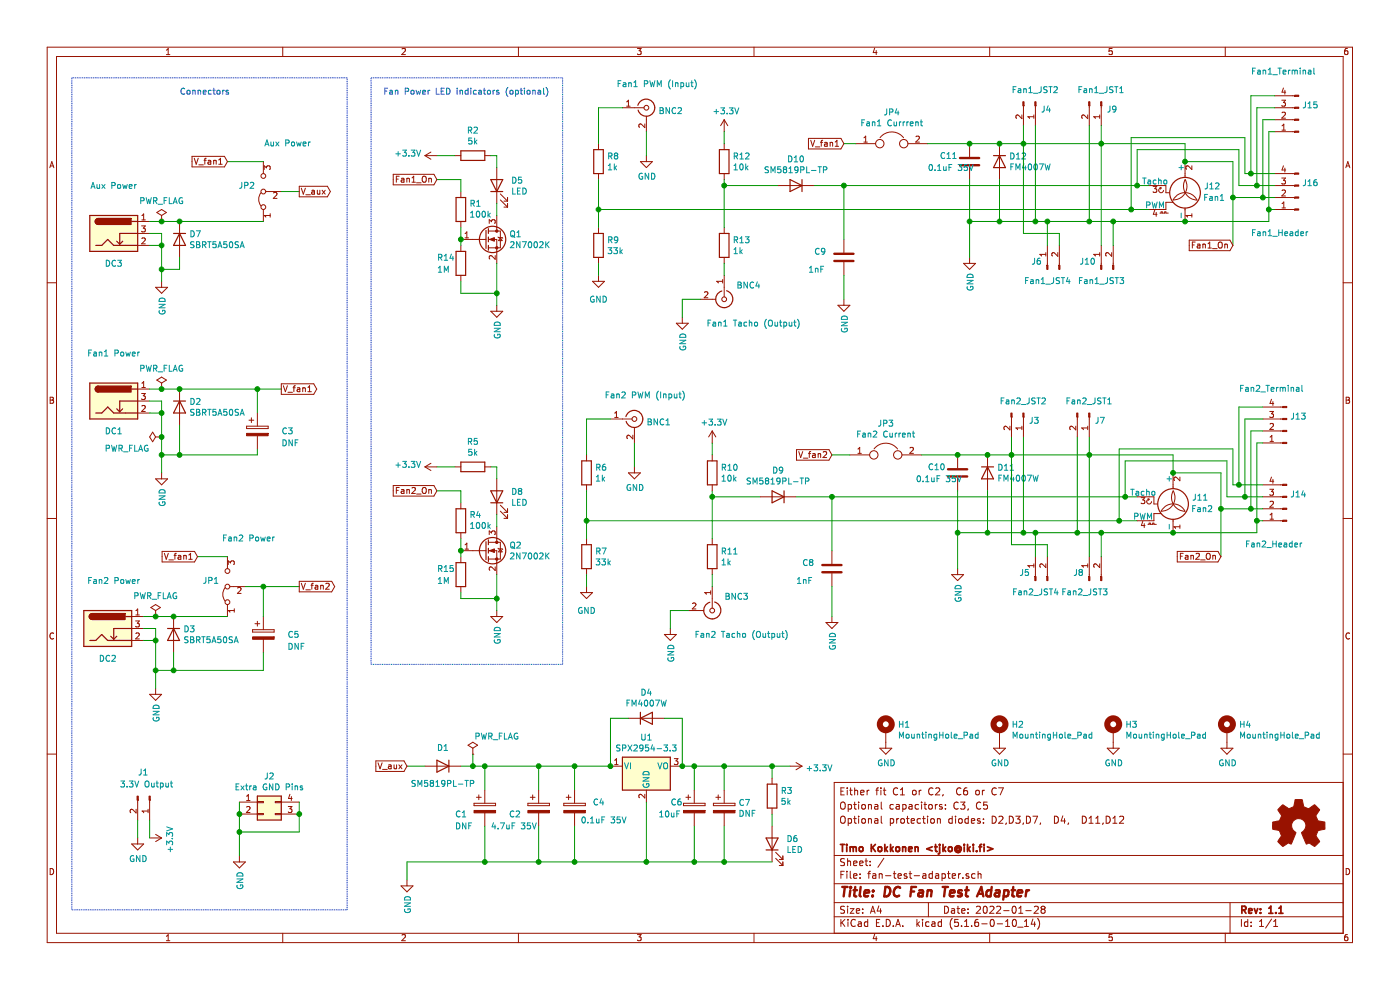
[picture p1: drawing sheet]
<svg xmlns="http://www.w3.org/2000/svg" width="297mm" height="210mm" viewBox="0 0 297 210" stroke-linecap="round" stroke-linejoin="round" font-family="sans-serif">
<path d="M0 0h296.9v210h-296.9z" fill-rule="evenodd" fill="#fff" stroke="#fff" stroke-width=".21"/>
<g fill="none" stroke="#981200" stroke-width=".21">
<path d="M10 10h276.9v190h-276.9zM12 12h272.9v186h-272.9zM35.3 11.6h.7M35.3 10.6l.4-.3v1.3M60 10v2M85.3 10.4l.5-.1 .2 .3-.8 1h.8M110 10v2M135.2 10.3h.8l-.4 .5 .4 .1v.6l-.2 .1-.6-.1M160 10v2M185.6 10.2l-.4 .9h.9M185.9 10.7v.9M210 10v2"/>
<path d="M235.9 10.3h-.6l-.1 .6 .7-.1v.7l-.1 .1-.6-.1M259.9 10v2M272.3 18.7l-.3 .9h.8M272.6 19.1v.9M285.9 10.3h-.4l-.2 .3-.1 .7 .3 .3 .4-.1v-.7h-.4l-.3 .2M10.6 35.6l.4-1.3 .4 1.3M10.7 35.2h.6M40.7 33.2h6.9l.6 1.1-.6 1.1h-6.9zM41.2 33.6l.4 1.2 .5-1.2M42.2 35h.9M43.3 34h.5M43.8 33.6l-.3 .1v1.1"/>
<path d="M44.2 34.1h.4l.1 .7M44.7 34.3l-.6 .2 .1 .3h.5M45.3 34.1h.5l.1 .7M45.3 34v.8M46.4 34.8h.7M46.4 33.9l.4-.3v1.2M55.9 34.3v2.5M56 36v-.8l.5 .4 .2-.4h.4l.2 .2-.1 .6M63.5 39.5h6l.6 1.1-.6 1.1h-6zM63.9 39.9l.4 1.3 .5-1.3M83.4 37h8.7l.6 1.1-.6 1.1h-8.7zM84.1 38h.4"/>
<path d="M84.7 37.4h-.6v1.3M85.2 37.9h.5v.8M85.7 38.1l-.6 .2 .2 .4 .4-.1M86.3 37.9h.5v.8M86.3 37.8v.9M87.4 38.7h.7M87.4 37.7l.4-.3v1.3M88.4 38.8h.9M89.6 37.6l.3-.2a.45 .45 0 0 1 .5 .4l-.1 .8h-.5a.92 .92 0 0 1-.2-1zM90.1 33h2.6M90.1 33l1.3 .8M91 37.9h.4l.1 .8"/>
<path d="M91 37.8v.9M91.4 32.3l-1.3 .7M96.5 33h1.3M102.8 33h1.3M105.4 35.6v7.6M127 30.5v1.2M127 36.8v1.3M132 22.9h4.6M132.9 22.5h.8M132.9 21.6l.4-.3v1.2M135.9 34.3h2.5l-1.3 1.3zM136.8 26.3v.8l-.9-.8-.4 .2 .2 .5"/>
<path d="M137.1 24.6v3.3M137.1 33v1.3M153.6 25.4v2.5M153.6 30.5v1.2M153.6 36.8v1.3M153.6 25.4l-.7 1.3M153.6 25.4l.8 1.3M165.1 39.4h7.6M171.5 29.4h6.9l.6 1.1-.6 1.1h-6.9zM172 29.8l.4 1.2 .4-1.2M173 31.2h.9M174 30.2h.5"/>
<path d="M174.5 29.8l-.3 .1v1.1M174.9 30.2h.5l.1 .8M175.5 30.5l-.6 .2v.3h.6M176.1 30.3l.5-.1v.8M176.1 30.2v.8M177.2 31h.7M177.2 30.1l.4-.3v1.2M181.6 30.5h4.2M183.3 30.1h.7M183.3 29.2l.3-.3v1.2M186.7 29.2a3.1 3.1 0 0 1 5 0M192.6 30.5h4.2"/>
<path d="M194.3 29l.5-.1 .2 .3-.7 .9h.7M205.7 30.5v2.8M205.7 35.3v2.8M212 30.5v7.6M216.8 24.4v.8l-.9-.8-.4 .2 .1 .5M217.1 22.4v4.3M219.3 24.8h-1.2l.3 .3M219.3 24.4v.7M219.7 22.4v4.3M230.8 24.4v.8l-1-.8-.3 .2 .1 .5M231.1 22.4v4.3M233.3 24.4v.7"/>
<path d="M233.3 24.8h-1.3l.4 .3M233.6 22.4v4.3M243.8 39.4h3.5v1.5h.8M244.6 39.5h.8l-.4 .5 .3 .1 .1 .5-.2 .2-.6-.1M246.1 39.7l.2 .2M246.3 39.9a.51 .51 0 0 0-.5 .5 .51 .51 0 0 0 .5 .5 .51 .51 0 0 0 .5-.5M246.3 39.9l-.1 .2M251.4 34.3v3.3M251.4 38.1a2.93 2.93 0 0 0 2.5 4.3 2.82 2.82 0 0 0-2.5-1.5 2.82 2.82 0 0 0-2.5 1.5M251.4 38.1a2.89 2.89 0 0 1-2.5 4.3M252.8 35.2v.8l-.9-.8-.3 .2 .1 .5M270.4 22.9h4.3"/>
<path d="M270.4 39.4h4.3M270.4 36.8h4.3M270.4 20.3h4.3M270.4 25.4h4.3M270.4 27.9h4.3M271.9 21.3h.8l-.4 .4 .3 .2 .1 .4-.3 .2-.5-.1M271.9 37.8h.8l-.4 .4 .3 .2 .1 .4-.3 .2-.5-.1M272 26.7l.3-.4v1.3M272 23.9l.4-.1 .3 .4-.8 .9h.8M272 27.6h.7M272.3 35.2l-.3 .9h.8M272.6 35.7v.8"/>
<path d="M285.5 35.6l.4-1.3 .5 1.3M285.6 35.2h.6M10 60h2M29.2 47h2.5M29.2 52.1h2.5M29.2 49.5h2.5M30 47.9h.8l-.4 .5 .4 .1v.5l-.2 .2-.6-.1M30.1 50.6l.5-.1 .2 .3-.8 .9h.8M30.1 46.6h.7M30.1 45.7l.4-.3v1.2M33.3 45.1l1-.7 1 .7-1 .6zM34.3 47h.1"/>
<path d="M34.3 45.7v1.3M34.3 59.7v1.2M38.1 47v7.6M55.4 40.9a2.26 2.26 0 0 0 0 2.8M55.9 44.4v2.6M56.4 40.6h3.3M57.3 45.7h-1.3l.4 .4M57.3 45.3v.8M58 40.9l.5-.1 .3 .4-.8 .9h.8M64.9 41.3h.9M66.2 40.4h.4l.1 .8M66.7 40.7l-.6 .2 .1 .2h.5"/>
<path d="M67.3 40.4l.1 .7h.5M67.9 40.4v.8M68.3 40.4l.7 .8M69 40.4l-.7 .8M97.8 40.6v1.3M97.8 47v1.2M97.8 52.1v1.2M97.8 58.4v1.3M97.8 50.8h5.3M98.7 49.5l.3-.3v1.3M98.7 50.5h.7M103.6 50.8h1.8v5.1"/>
<path d="M103.6 49h2.5v3.6h-2.5M103.8 47.4v-.8l.5 .4 .1-.3 .4-.1 .3 .3-.2 .5M105.1 54.2v.8l-1-.8-.3 .3 .1 .5M105.4 45.7v3.3M105.6 50.3l1.1 .2M106.1 42.4l1.6 1.5M106.1 41.1l1.6 1.6M106.1 50.4l.4 .6h-.7zM106.9 43.9h.8M106.9 42.7h.8M107.7 41.9v.8M107.7 43.2v.7"/>
<path d="M125.7 59.7h2.5l-1.2 1.2zM127 48.2v1.3M127 54.6v1.3M127 58.4v1.3M153.3 59.3v.7M153.3 59.7h-1.3l.4 .3M153.6 48.2v1.3M153.6 54.6v1.3M153.6 58.4v4.6M179 50.8v2.8M179 55.6v2.8M204.4 55.9h2.6l-1.3 1.2z"/>
<path d="M205.7 54.6v1.3M221.9 53.6v.7M221.9 54h-1.3l.4 .3M222.2 52.1v4.2M224.4 53.6v.8l-.9-.8-.4 .2 .2 .5M224.7 52.1v4.2M233.3 53.6v.7M233.3 54h-1.3l.4 .3M233.6 52.1v4.2M235.8 53.6v.8l-.9-.8-.3 .2 .1 .5M236.2 52.1v4.2M245 44.6l-.3 .9h.8"/>
<path d="M245.3 45.1v.8M246.1 45.2h.2v-.3h.3v.3h.5v-.3h.2v.3h.5M248.9 42.9h-1.6v1.5h-3.5M251.4 44.1v2.9M252.3 50.9h8.6l.7 1.2-.7 1.1h-8.6zM252.8 45.3v.8M252.8 45.7h-1.2l.3 .4M252.9 52h.5M253.6 51.3h-.7v1.3M254 51.8h.5l.1 .8M254.6 52.1l-.6 .2 .1 .3h.5M255.2 51.9l.5-.1v.8"/>
<path d="M255.2 51.8v.8M256.3 52.6h.7M256.3 51.7l.3-.4v1.3M257.2 52.7h1M258.5 51.5l.2-.2a.45 .45 0 0 1 .6 .5l-.2 .8h-.5a.92 .92 0 0 1-.1-1.1zM259.8 51.9l.5-.1 .1 .8M259.8 51.8v.8M270.4 44.4h4.3M270.4 41.9h4.3M272 44.1h.7M272 43.2l.3-.4v1.3M272 40.4l.4-.1 .3 .4-.8 .9h.8"/>
<path d="M284.9 60h2M33 60.9h2.6l-1.3 1.3zM104.1 66h2.6l-1.3 1.3zM105.4 64.8v1.2M143.5 68.6h2.5l-1.3 1.2zM144.7 67.3v1.3M148.6 63.5h3.3M149.4 62l.5-.1 .3 .3-.8 1h.8M177.8 64.8h2.5l-1.3 1.2zM179 63.5v1.3M10.6 84.3h.5l.2 .2-.2 .4 .3 .2-.3 .5h-.5zM10.6 84.9h.5"/>
<path d="M29.2 82.5h2.5M29.2 87.6h2.5M29.2 85.1h2.5M30 83.5h.8l-.4 .5 .4 .1v.4l-.2 .2-.6-.1M30.1 81.3l.4-.4v1.3M30.1 86.1l.5-.1 .2 .4-.8 .9h.8M30.1 82.2h.7M32.4 91.7l.6 1-.6 1-.7-1zM33 92.7h1.3M33.3 80.6l1-.6 1 .6-1 .7zM34.3 82.5h.1M34.3 92.7h.1"/>
<path d="M34.3 81.3v1.2M38.1 82.5v7.6M52.3 90.4h4.6v.5h-4.6zM52.8 89.1h1M53.3 88.6v1M54.6 87.6v2.8M54.6 92.4v2.8M59.7 81.4h6.9l.6 1.1-.6 1.1h-6.9zM60.1 81.8l.4 1.3 .5-1.3M61.1 83.2h.9M62.2 82.3h.4M62.6 81.8l-.3 .2v1.1"/>
<path d="M63.1 82.3h.5v.8M63.6 82.6l-.6 .2 .1 .2h.5M64.2 82.4l.5-.1 .1 .8M64.2 82.3v.8M65.3 83.1h.8M65.3 82.2l.4-.4v1.3M90.1 99h2.6M90.1 99l1.3 .8M91.4 98.3l-1.3 .7M96.5 99h1.3M102.8 99h1.3M124.4 96.5v1.3"/>
<path d="M129.5 88.9h4.6M130.4 87.6l.4-.3v1.2M130.4 88.5h.7M134.3 92.3v.8l-1-.8-.3 .3 .1 .4M134.6 90.7v3.3M134.6 99v1.3M151.1 91.4v2.6M151.1 96.5v1.3M151.1 91.4l-.8 1.3M151.1 91.4l.8 1.3M169 95.4h6.9l.6 1.1-.6 1.1h-6.9zM169.5 95.8l.4 1.3 .4-1.3"/>
<path d="M170.4 97.2h1M171.5 96.2h.5M172 95.8l-.3 .2v1.1M172.4 96.3h.5l.1 .8M173 96.5l-.7 .3 .1 .2h.6M173.6 96.3h.4l.1 .8M173.6 96.2v.9M174.6 95.9l.5-.1 .3 .3-.8 1h.8M180.3 96.5h4.2M182 95.3l.4-.4v1.3M182 96.2h.7M185.4 95.2a3.1 3.1 0 0 1 5 0"/>
<path d="M191.3 96.5h4.2M193 95l.5-.1 .3 .4-.8 .9h.8M203.1 96.5v2.8M209.5 96.5v7.6M214.2 90.4v.8l-.9-.8-.3 .3 .1 .4M214.6 88.5v4.2M216.8 90.4v.7M216.8 90.8h-1.3l.4 .3M217.1 88.5v4.2M228.2 90.4v.8l-.9-.8-.4 .3 .2 .4M228.5 88.5v4.2M230.8 90.4v.7"/>
<path d="M230.8 90.8h-1.3l.3 .3M231.1 88.5v4.2M267.9 86.3h4.2M267.9 88.9h4.2M267.9 91.4h4.2M267.9 94h4.2M269.4 87.3h.8l-.5 .5 .4 .1 .1 .4-.3 .2-.5-.1M269.4 93.6h.8M269.4 92.7l.4-.3v1.2M269.4 89.9l.5-.1 .3 .4-.8 .9h.8M269.7 84.7l-.3 .9h.8M270 85.2v.8"/>
<path d="M285.6 84.3h.4l.3 .2-.3 .4 .3 .2-.2 .5h-.5zM285.6 84.9h.4M10 110h2M33 101.6h2.6l-1.3 1.2zM34.3 100.3v1.3M34.4 117h6.9l.6 1.1-.6 1.1h-6.9zM34.9 117.4l.4 1.2 .4-1.2M35.8 118.8h1M36.9 117.8h.5M37.4 117.4l-.3 .1v1.1M37.8 117.9h.5l.1 .7M38.4 118.1l-.6 .2v.3h.6"/>
<path d="M39 117.9h.5v.7M39 117.8v.8M40 118.6h.8M40 117.7l.4-.3v1.2M48.2 118.1v2.5M48.4 119.8v-.8l.5 .4 .1-.4h.5l.2 .2-.1 .6M83.4 103h8.7l.6 1.1-.6 1.1h-8.7zM84.1 104h.4M84.7 103.4h-.6v1.3M85.2 103.9h.5v.8M85.7 104.1l-.6 .3 .2 .3 .4-.1M86.3 103.8v.9"/>
<path d="M86.3 104l.5-.1v.8M87.4 103.5l.5-.1 .2 .4-.8 .9h.8M88.4 104.8h.9M89.6 103.6l.3-.2a.45 .45 0 0 1 .5 .4l-.1 .8h-.5a.92 .92 0 0 1-.2-1zM91 103.8v.9M91 104l.4-.1 .1 .8M97.8 106.7v1.2M97.8 113v1.3M97.8 118.1v1.3M97.8 116.8h5.3M98.7 116.5h.7M98.7 115.6l.3-.4v1.3"/>
<path d="M103.6 116.8h1.8v5.1M103.6 115h2.5v3.6h-2.5M103.8 113.4v-.8l.5 .5 .1-.4 .4-.1 .3 .3-.2 .5M105.4 101.6v7.6M105.4 111.7v3.3M105.6 116.3l1.1 .3M106.1 108.4l1.6 1.6M106.1 107.2l1.6 1.5M106.1 116.4l.4 .7h-.7zM106.9 110h.8M106.9 108.7h.8M107.7 107.9v.8"/>
<path d="M107.7 109.2v.8M124.4 102.8v1.3M124.4 114.3v1.2M133.3 100.3h2.6l-1.3 1.3zM151.1 102.8v1.3M151.1 114.3v1.2M161.3 105.4h7.6M176.5 116.8v2.8M203.1 101.3v2.8M219.3 119.6v.7M219.3 120h-1.2l.3 .3M219.7 118.1v4.2"/>
<path d="M221.9 119.6v.8l-.9-.8-.4 .3 .1 .4M222.2 118.1v4.2M230.8 119.6v.7M230.8 120h-1.3l.3 .3M231.1 118.1v4.2M233.3 119.6v.8l-.9-.8-.4 .3 .1 .4M233.6 118.1v4.2M241.2 105.4h3.6v1.5h.8M242.1 105.6h.8l-.5 .4 .4 .2 .1 .4-.3 .2-.5-.1M242.4 110.6l-.3 .9h.8M242.7 111.1v.8M243.5 105.8l.3 .1"/>
<path d="M243.5 111.2h.3v-.2h.2v.2h.5v-.2h.3v.2h.5M243.8 105.9a.51 .51 0 0 0-.5 .5 .51 .51 0 0 0 .5 .5 .51 .51 0 0 0 .5-.5M243.8 105.9l-.1 .2M246.3 108.4a2.89 2.89 0 0 0 2.6-4.3 2.95 2.95 0 0 0 2.5 4.4 2.83 2.83 0 0 0-2.5-1.6 2.83 2.83 0 0 0-2.6 1.5M246.3 108.9h-1.5v1.6h-3.6M248.9 100.3v3.4M248.9 110.2v2.8M249.7 117h8.7l.6 1.1-.6 1.1h-8.7zM250.3 101.2v.8l-.9-.8-.4 .2 .2 .5M250.3 111.4v.7M250.3 111.7h-1.3l.4 .4M250.4 118h.4"/>
<path d="M251 117.4h-.6v1.2M251.5 117.9h.5v.7M252 118.1l-.6 .2 .2 .3h.4M252.6 117.9h.5l.1 .7M252.6 117.8v.8M253.7 117.5l.5-.1 .2 .3-.7 .9h.7M254.7 118.8h1M256 117.5l.2-.1a.45 .45 0 0 1 .6 .4l-.2 .8h-.5a.92 .92 0 0 1-.1-1.1zM257.3 117.9h.5v.7M257.3 117.8v.8M267.9 105.4h4.2M267.9 102.8h4.2"/>
<path d="M267.9 107.9h4.2M267.9 110.5h4.2M269.4 103.8h.8l-.5 .5 .4 .1 .1 .4-.3 .3-.5-.2M269.4 109.2l.4-.3v1.2M269.4 106.5l.5-.2 .3 .4-.8 .9h.8M269.4 110.1h.8M269.7 101.2l-.3 .9h.8M270 101.7v.8M284.9 110h2M11.4 134.4a.58 .58 0 0 0-.8 .5 .58 .58 0 0 0 .8 .5M27.9 130.8h2.6M27.9 135.9h2.6"/>
<path d="M27.9 133.3h2.6M28.8 131.7h.8l-.5 .5 .4 .1 .1 .5-.3 .2-.5-.1M28.8 134.4l.5-.1 .3 .3-.8 .9h.8M28.8 130.4h.8M28.8 129.5l.4-.3v1.2M32 128.9l1-.7 1 .7-1 .6zM33 130.8h.1M33 129.5v1.3M36.8 130.8v7.6M47.7 124.7a2.26 2.26 0 0 0 0 2.8M48.2 128.2v2.6M48.8 124.4h3.3"/>
<path d="M49.7 129.1v.8M49.7 129.5h-1.3l.4 .4M50.4 124.7l.5-.1 .2 .4-.7 .9h.7M53.6 133.6h4.6v.5h-4.6zM54.1 132.3h1M54.6 131.8v1M55.9 130.8v2.8M55.9 135.6v2.8M63.5 123.3h6.9l.6 1.1-.6 1.1h-6.9zM63.9 123.7l.4 1.3 .5-1.3M64.9 125.1h.9M66 124.2h.5"/>
<path d="M66.5 123.7l-.3 .2v1.1M66.9 124.2h.5v.8M67.4 124.5l-.6 .2 .1 .2h.5M68 124.3l.5-.1 .1 .8M68 124.2v.8M69.1 123.8l.5-.1 .3 .4-.8 .9h.8M97.8 124.4v1.3M104.1 130.8h2.6l-1.3 1.2zM105.1 120.2v.8l-1-.8-.3 .3 .1 .5M105.4 129.5v1.3M123.2 125.7h2.5l-1.3 1.3zM124.4 120.6v1.3"/>
<path d="M124.4 124.4v1.3M140.9 134.6h2.6l-1.3 1.3zM142.2 133.3v1.3M146 129.5h3.3M146.9 128l.5-.1 .2 .4-.7 .9h.7M150.8 125.7h-1.3l.3 .4M150.8 125.3v.8M151.1 120.6v1.3M151.1 124.4v4.6M175.2 132h2.6l-1.3 1.3zM176.5 121.6v2.8M176.5 130.8v1.2"/>
<path d="M201.9 121.9h2.5l-1.3 1.3zM203.1 120.6v1.3M286.3 134.4a.58 .58 0 0 0-.8 .5 .58 .58 0 0 0 .8 .5M10 160h2M31.7 147.3h2.6l-1.3 1.3zM33 146v1.3M99.3 158.1l1-.7 1 .7-1 .6zM100.3 160h.1M100.3 158.7v1.3M133.3 152.4h7.6M186.6 158.7h2.6l-1.3 1.3zM187.9 154.9v3.8"/>
<path d="M210.8 158.7h2.5l-1.3 1.3zM212 154.9v3.8M234.9 158.7h2.5l-1.2 1.3zM236.2 154.9v3.8M259 158.7h2.6l-1.3 1.3zM260.3 154.9v3.8M284.9 160h2M27.9 179h2.6l-1.3 1.3zM28.9 171.7v.7l-.9-.7-.4 .2 .1 .5M29.2 169.7v4.2M29.2 177.8v1.2M31.4 171.7v.7"/>
<path d="M31.4 172h-1.3l.4 .4M31.7 177.8h2.6M31.7 169.7v4.2M33 177l1.3 .8M34.3 177.8l-1.3 .7M50.8 170.1h3.8M50.8 172.7h3.8M52.3 171.2l.5-.1 .2 .3-.7 .9h.7M52.3 169.8h.7M52.3 168.9l.4-.4v1.3M54.6 170h1.3v.3h-1.3zM54.6 172.6h1.3v.2h-1.3z"/>
<path d="M58.4 172.6h1.3v.2h-1.3zM58.4 170h1.3v.3h-1.3zM59.7 170.1h3.8M59.7 172.7h3.8M61.1 171.1h.8l-.4 .5 .4 .1v.4l-.2 .2-.6-.1M61.5 168.5l-.3 .9h.8M61.8 169v.8M79.7 161.4h6l.6 1.1-.6 1.1h-6zM80.2 161.8l.4 1.3 .5-1.3M81.2 163.2h.9M82.4 162.3h.5l.1 .8M83 162.5l-.6 .3v.2h.6"/>
<path d="M83.6 162.2v.8h.5M84.1 162.2v.9M84.6 162.2l.7 .9M85.3 162.2l-.7 .9M90.1 162.5h7.7M100.6 170.4h4.5v.5h-4.5zM101.1 169.1h1M101.6 168.6v1M102.8 167.6v2.8M102.8 172.4v2.8M112 170.4h4.6v.5h-4.6zM112.5 169.1h1"/>
<path d="M113 168.6v1M114.3 167.6v2.8M114.3 172.4v2.8M119.6 170.4h4.6v.5h-4.6zM120.1 169.1h1M120.6 168.6v1M121.9 167.6v2.8M121.9 172.4v2.8M129.5 162.5h2.5M130.4 162.2h.7M130.4 161.3l.4-.4v1.3M136.8 168.5v.8l-.9-.8-.4 .2 .2 .5"/>
<path d="M137.1 167.6v2.5M142.2 162.5h2.5M143 160.9h.8l-.4 .5 .4 .1v.5l-.2 .2-.6-.1M145 170.4h4.6v.5h-4.6zM145.5 169.1h1M146 168.6v1M147.3 167.6v2.8M147.3 172.4v2.8M151.3 170.4h4.6v.5h-4.6zM151.9 169.1h1M152.4 168.6v1M153.6 167.6v2.8"/>
<path d="M153.6 172.4v2.8M163.8 165.1v1.2M163.8 171.4v1.3M163.8 175.2v7.6M167.6 162.5h2.5M168.9 161.8l1.2 .7M170.1 162.5l-1.2 .8M178.4 167.8h.5M178.5 170.2a.5 .5 0 0 1 .5 0 .5 .5 0 0 1 .3 .4v.6a.5 .5 0 0 1-.5 .5 .5 .5 0 0 1-.5-.5v-.6zM178.5 173.2a.5 .5 0 0 1 .5 0 .5 .5 0 0 1 .3 .4v.6a.5 .5 0 0 1-.5 .5 .5 .5 0 0 1-.5-.5v-.6zM179.1 167.1h-.7v1.5h.7M179.7 167.1v.2"/>
<path d="M179.7 167.6v1M179.9 173.7l.5-.1 .3 .3-.1 .6-.2 .1h-.5M179.9 170.7l.5-.1 .3 .3-.1 .6-.2 .1h-.5M179.9 170.6v1.5M179.9 173.6v1.5M180.2 167.6h.6M180.4 167.1v1.3l.4 .2M181.1 173.6h.6M181.1 170.6h.6M181.3 173.1v1.3l.4 .2M181.3 167.1v1.5M181.3 170.1v1.3l.4 .2"/>
<path d="M181.3 167.8l.2-.2 .4 .1v.9M182.1 170.1v.2M182.1 170.6v1M182.1 173.1v.2M182.1 173.6v1M182.6 168.1l.7-.1-.1-.3-.4-.1-.2 .2 .1 .7h.5M182.9 173.8l.2-.2 .4 .2v.7l-.2 .1-.4-.1zM182.9 170.8l.2-.2 .4 .2v.7l-.2 .1-.4-.1zM184 167.6v1M184.2 173.8l.2-.2 .4 .1 .1 .9M184.2 170.6v1M184.2 173.6v1"/>
<path d="M184.2 170.8l.2-.2 .4 .1 .1 .9M184.4 167.6l-.4 .3M185.6 173.7h.6v.9M185.6 170.7h.6v.9M185.8 167.6h.6M186.2 174l-.5 .1-.2 .2 .2 .3h.5M186.2 171l-.5 .1-.2 .2 .2 .3h.5M186.4 167.1l-.4 .2v1.3M186.9 167.1v.2M186.9 167.6v1M186.9 170.1v1.3l.3 .2M186.9 173.1v1.3l.3 .2"/>
<path d="M187.4 167.6h.5M187.6 167.1v1.3l.3 .2M188.9 173.6v1.5M188.9 173.7l.4-.1 .3 .3-.1 .6-.2 .1h-.4M189.5 170.7l-.4-.1-.3 .3 .1 .7h.6M190.1 170.7h.6l.1 .9M190.2 173.6v1M190.4 167.3a.59 .59 0 0 0-.7 0 .59 .59 0 0 0-.2 .7 .56 .56 0 0 0 .3 .5 .56 .56 0 0 0 .6 0M190.7 173.6l-.5 .3M190.8 171l-.7 .3 .2 .3h.5M191 168.6h.9M191 167.5l.4-.4v1.5"/>
<path d="M191.1 173.8l.3-.2 .4 .2v.7l-.2 .1-.5-.1zM191.5 170.6v1.5M191.5 170.7l.4-.1 .3 .3v.6l-.3 .1h-.4M192.3 173.6h.6M192.5 173.1v1.3l.4 .2M192.9 170.7h.5l.1 .9M193.3 174.2l.7-.2-.1-.3-.4-.1-.2 .2 .1 .8h.5M193.5 171l-.7 .3 .2 .3h.5M193.7 167.8l.2-.2 .4 .2v.7l-.2 .1-.4-.1zM194.9 170.7l-.5-.1-.3 .3 .1 .6 .2 .1h.5M195 167.6v1M195.3 173.7l-.4-.1-.3 .3v.6l.3 .1h.4"/>
<path d="M195.4 167.6l-.4 .3M195.5 170.1v.2M195.5 170.6v1M195.7 173.6h.6M195.9 173.1v1.3l.4 .2M196 170.6h.6M196.2 170.1v1.3l.4 .2M196.8 173.1v.2M196.8 173.6v1M197.1 170.8l.2-.2 .4 .2v.7l-.2 .1-.4-.1zM197.5 173.8l.2-.2 .4 .2v.7l-.2 .1-.4-.1zM197.9 167.3a.59 .59 0 0 0-.7 0 .59 .59 0 0 0-.2 .7 .56 .56 0 0 0 .3 .5 .56 .56 0 0 0 .6 0"/>
<path d="M198.4 170.6v1M198.5 167.3l.6-.2 .3 .4-1 1.1h1M198.9 173.8l.2-.2 .3 .1 .1 .9M198.9 173.6v1M198.9 170.6l-.5 .3M199.8 170.7l-.3-.1-.2 .2 .1 .3 .4 .1v.4h-.5M200.1 168.5l-.2 .3M200.6 171.5v.1M200.6 170.7v.1M202 173.1v1.5M202 173.7l-.4-.1-.3 .3v.6l.3 .1h.4M202.7 173.1v.2"/>
<path d="M202.7 173.6v1M203.3 170.3a.59 .59 0 0 0-.8 0 .59 .59 0 0 0-.1 .7 .56 .56 0 0 0 .2 .6 .56 .56 0 0 0 .7-.1M203.4 173.8l.2-.2 .5 .2v.7l-.2 .1-.5-.1zM203.8 170.1h.9l-.5 .6 .4 .1v.7l-.2 .1-.6-.1M203.9 167.3a.71 .71 0 0 0-1 .5 .71 .71 0 0 0 .7 .8l.3-.1M205.1 167.1l-.4 .1a1.11 1.11 0 0 0-.1 1.3l.4 .1 .2-.1 .1-.5-.3-.3-.4 .1-.2 .2M205.4 173.7l-.4-.1-.3 .3 .1 .6 .2 .1h.4M205.4 171.6l-.1 .3M205.4 173.1v1.5M206.1 174.2l.7-.2-.1-.3-.4-.1-.2 .2v.8h.6M207.1 167.8l.2-.2 .4 .2v.7l-.2 .1-.4-.1zM207.9 173.7l-.3-.1-.3 .2 .1 .3 .5 .1v.4h-.6"/>
<path d="M208.1 170.3a.59 .59 0 0 0-.8 0 .59 .59 0 0 0-.2 .7 .56 .56 0 0 0 .3 .6 .56 .56 0 0 0 .7-.1M208.4 167.6v1M208.6 174.5v.1M208.6 173.7v.1M208.8 167.6l-.4 .3M209.4 170.1h-.7l-.1 .7h.7l.2 .2-.1 .5-.2 .1-.6-.1M210.5 173.1a.76 .76 0 0 1 .9 .8 .76 .76 0 0 1-.9 .7zM211.4 167.3a.71 .71 0 0 0-1 .5 .71 .71 0 0 0 .6 .8l.4-.1M211.8 167.1h1.1l-.7 1.5M211.9 173.3l.6-.2 .3 .5-1 1h1M213.5 174.6l-.2 .3M214.1 173.1a.76 .76 0 0 1 .9 .8 .76 .76 0 0 1-.9 .7z"/>
<path d="M215.5 173.1h.9l-.5 .6 .4 .1v.7l-.2 .1-.6-.1M217.1 174.6l-.1 .3M217.8 173.1a.76 .76 0 0 1 .8 .8 .76 .76 0 0 1-.8 .7zM219.1 173.1h1l-.6 1.5M220.7 174.6l-.1 .3M223.7 173.1a.75 .75 0 0 1 .8 .8 .75 .75 0 0 1-.8 .7zM225.5 173.1l-.4 1.1h.9M225.8 173.6v1M226.7 174.6l-.2 .3M229.6 173.1a.76 .76 0 0 1 .9 .8 .76 .76 0 0 1-.9 .7zM231 174.6h.9M231 173.6l.5-.5v1.5"/>
<path d="M232.5 174.6h.8M232.5 173.6l.4-.5v1.5M234 174.6l-.1 .3M234.7 173.1a.76 .76 0 0 1 .8 .8 .76 .76 0 0 1-.8 .7zM236.1 174.6h.8M236.1 173.6l.4-.5v1.5M237.5 173.3l.6-.2 .2 .2 .1 .3-.9 1h.9M284.9 166h-107.9v32M10.6 184.2a.65 .65 0 0 1 .8 .7 .65 .65 0 0 1-.8 .6zM35.3 198.6l.4-.4v1.3M35.3 199.5h.7M49.5 182.8h2.6l-1.3 1.3z"/>
<path d="M50.8 181.6v1.2M60 198v2M85.1 187.9h2.5l-1.3 1.3zM85.3 198.4l.5-.2 .2 .4-.8 .9h.8M86.3 186.6v1.3M110 198v2M135.2 198.2h.8l-.4 .5 .4 .2v.5l-.2 .1-.6-.1M160 198v2M164.6 182.1l1.5 1.5M164.6 180.8l1.5 1.5M165.3 183.6h.8M165.3 182.3h.8"/>
<path d="M166.1 181.6v.7M166.1 182.8v.8M177 194.5h107.9M177 191.5h107.9M177 187.5h107.9M177 181.5h107.9M178.4 185.5h.5M178.4 195v1.5M178.6 195.7l.6 .8M179.1 184.8h-.7v1.5M179.2 192.3l-.6-.1-.3 .3 .1 .4 .7 .3v.4l-.2 .1h-.6M179.2 182.2l-.6-.1-.3 .3 .1 .4 .7 .3v.4l-.2 .1-.6-.1"/>
<path d="M179.2 195l-.8 .9M179.7 184.8v.2M179.7 185.3v1M179.8 182.1v1.5M179.8 192.2v.2M179.8 192.7v1M179.8 182.8l.2-.2 .4 .1v.9M179.9 195v.2M179.9 195.5v1M180.4 192.7h.8l-.8 1h.8M180.4 184.8v1.3l.2 .2M181.1 183.1l.7-.1-.1-.3-.4-.1-.2 .2 .1 .7h.5"/>
<path d="M181.1 185.8l.7-.1-.1-.3-.4-.1-.2 .2 .1 .7h.5M181.4 195.2a.59 .59 0 0 0-.7 0 .59 .59 0 0 0-.2 .7 .56 .56 0 0 0 .3 .5 .56 .56 0 0 0 .6 0M181.7 193.2l.7-.1-.1-.3-.4-.1-.2 .2v.8h.6M182.1 195.6h.6v.9M182.4 183.1l.7-.1-.1-.3-.4-.1-.2 .2 .1 .7h.5M182.5 186.2v.1M182.5 185.4v.1M182.7 195.9l-.5 .1-.2 .2 .2 .3 .5-.1M183 192.8v.1M183 193.6v.1M183.5 182.6h.6M183.7 182.1v1.3l.4 .2"/>
<path d="M184.1 195.6l-.5-.1-.2 .3v.6l.2 .1 .5-.1M184.1 195v1.5M184.1 185.3h.6M184.6 183.5v.1M184.6 182.7v.1M184.7 193.7l.4-1.5 .6 1.5M184.7 184.8l-.4 .2v1.3M184.8 193.3h.7M185.1 185.4h.6l.1 .9M185.6 198.2l-.4 .9h.9M185.8 185.7l-.5 .1-.2 .2 .2 .3 .5-.1M185.9 198.7v.8"/>
<path d="M185.9 195.7h.5M186.4 192.2l-.3 1h.9M186.5 185.5l.2-.2 .4 .1 .1 .9M186.5 185.3v1M186.6 195h-.7v1.5h.7M186.8 192.7v1M187.3 196.4v.1M187.5 182l-1.3 2M187.9 185.8h1.1M188 195a.76 .76 0 0 1 .9 .8 .76 .76 0 0 1-.9 .7zM189.5 196.4v.1M189.5 185.3h.6"/>
<path d="M189.7 184.8v1.3l.4 .2M190 196.5l.5-1.5 .5 1.5M190.1 196.1h.8M190.5 185.8l.7-.1-.1-.3-.4-.1-.2 .2 .1 .7h.5M191.5 196.4v.1M192.4 185.4l-.4-.1-.2 .2 .1 .3 .5 .1v.3h-.6M192.9 185.3h.5M193.1 184.8v1.3l.3 .2M193.9 185.8h1.2M194.5 195v1.5M194.6 196l.5 .5M195.1 195.5l-.6 .6"/>
<path d="M195.7 195v.2M195.7 195.5v1M195.8 185.4h.6v.9M196.4 185.7l-.7 .3 .2 .3 .5-.1M197 191.5v3M197.1 195.6l-.5-.1-.2 .3v.6l.2 .1 .5-.1M197.7 195.6h.6l.1 .9M197.8 185.4l-.4-.1-.3 .3v.6l.3 .1 .4-.1M197.8 184.8v1.5M198.4 195.9l-.8 .3 .3 .3 .5-.1M198.5 185.4h.6v.9M199.1 185.7l-.5 .1-.2 .2 .2 .3 .5-.1"/>
<path d="M199.7 195.6l-.4-.1-.3 .3 .1 .6 .2 .1 .4-.1M199.7 195v1.5M199.8 185.4l.5-.1 .3 .3-.1 .6-.2 .1-.5-.1M199.8 185.3v1.5M200.4 192.2a.75 .75 0 0 1 .8 .8 .75 .75 0 0 1-.8 .7zM201 185.3h.6M201.2 184.8v1.3l.4 .2M201.9 192.8h.5l.1 .9M202 194.8a1.71 1.71 0 0 0 0 2.3M202 185.8l.7-.1-.1-.3-.4-.1-.2 .2 .1 .7h.5M202.5 193.1l-.5 .1-.2 .2 .2 .3h.5M203 192.7h.6"/>
<path d="M203.2 192.2v1.3l.4 .2M203.3 195h-.7l-.1 .7h.7l.2 .2-.1 .5-.2 .1-.6-.1M203.4 185.3v1M203.8 185.3l-.4 .3M204 196.4v.1M204 193.2l.7-.1-.1-.3-.4-.1-.2 .2 .1 .8h.5M204.3 186.2v.1M204.6 196.5h.9M204.6 195.5l.5-.5v1.5M205.4 193.6v.1M205.4 192.8v.1M205.5 185.4l-.4-.1-.2 .2 .1 .3 .5 .1v.3h-.6"/>
<path d="M206.1 196.4v.1M206.9 185.4l-.5-.1-.3 .3 .1 .6 .2 .1 .5-.1M207.1 192.4l.6-.2 .3 .5-.9 1h.9M207.5 185.5l.2-.2 .4 .1v.9M207.5 195l-.4 .1a1.16 1.16 0 0 0-.2 1.3l.4 .1 .3-.1v-.5l-.3-.3-.4 .1-.1 .2M207.5 184.8v1.5M208.3 196h1.1M208.7 192.4l.4-.2a.86 .86 0 0 1-.2 1.5l-.2-.1-.1-.4zM210 198v2M210 192.4l.6-.2 .3 .5-1 1h1M210.3 195.1l.1-.1a.8 .8 0 0 1 .5 .8 .8 .8 0 0 1-.5 .7 1 1 0 0 1-.1-1.4zM211.4 192.4l.6-.2 .3 .5-.9 1h.9"/>
<path d="M211.6 196h1.1M212.9 193.2h1.2M213.3 196.5h.9M213.3 195.5l.5-.5v1.5M214.9 192.4l.2-.2a.8 .8 0 0 1 .5 .8 .8 .8 0 0 1-.5 .7l-.4-.5zM214.9 195.2l.2-.2a.8 .8 0 0 1 .5 .8 .8 .8 0 0 1-.5 .7l-.3-.5zM215.9 196.7h1.1M216.1 193.7h.9M216.1 192.7l.5-.5v1.5M217.3 196.5h.9M217.3 195.5l.5-.5v1.5M217.6 193.2h1.2"/>
<path d="M219.1 194.9l-.3 1.1h.9M219.4 192.4l.6-.2 .2 .2 .1 .3-.9 1h.9M219.5 195.5v1M220.1 194.8a1.71 1.71 0 0 1 0 2.3M221.1 192.9l-.3-.3 .3-.4h.3l.3 .3-.3 .4M221.1 192.9l-.3 .3 .1 .4 .2 .1h.3l.3-.3-.1-.4-.2-.1M221.1 192.9h.3M235.9 198.2h-.6l-.1 .7 .7-.1v.6l-.1 .1-.6-.1M259.9 198v2M260.9 191.5v6.5M263.4 195v1.5M264.7 195.6l-.4-.1-.3 .3 .1 .6h.6"/>
<path d="M264.7 195v1.5M265.4 196.4v.1M265.4 195.6v.1M267.2 196.5h.9M267.2 195.5l.4-.5v1.5M269.8 194.9l-1.3 2M270.2 196.5h.9M270.2 195.5l.4-.5v1.5M285.6 184.2a.65 .65 0 0 1 .7 .7 .65 .65 0 0 1-.7 .6zM285.9 198.2l-.4 .1-.2 .3-.1 .7 .3 .2 .4-.1v-.6l-.4-.1-.3 .3"/>
<circle cx="55.9" cy="37.3" r=".51"/>
<circle cx="137.1" cy="22.9" r=".51"/>
<circle cx="186.6" cy="30.5" r=".89"/>
<circle cx="191.7" cy="30.5" r=".89"/>
<circle cx="55.9" cy="40.6" r=".51"/>
<circle cx="55.9" cy="43.9" r=".51"/>
<circle cx="153.6" cy="63.5" r=".51"/>
<circle cx="134.6" cy="88.9" r=".51"/>
<circle cx="185.4" cy="96.5" r=".89"/>
<circle cx="190.5" cy="96.5" r=".89"/>
<circle cx="48.2" cy="127.7" r=".51"/>
<circle cx="48.2" cy="121.1" r=".51"/>
<circle cx="48.2" cy="124.4" r=".51"/>
<circle cx="151.1" cy="129.5" r=".51"/>
</g>
<g fill="none" stroke="#981200" stroke-width=".38">
<path d="M178.3 179.1h.9M178.7 179.1v1.5M179.6 179.1v.2M179.6 179.6v1M180.3 179.6v1M180.3 179.8l.5-.2 .2 .2M181 179.8l.2-.2 .4 .1v.9M181 179.8v.8M182.4 179.8l.2-.2 .4 .2 .1 .5-.2 .2-.3 .1-.2-.1zM184.8 179.1v1.5M185.1 179.8l.6 .8M185.7 179.1l-.9 .9"/>
<path d="M186.3 179.8l.3-.2 .4 .2v.7l-.2 .1-.5-.1zM187.7 179.1v1.5M188.3 179.6l-.6 .6M188.9 179.1v1.5M189.5 179.6l-.6 .6M190.1 179.8l.3-.2 .4 .2v.7l-.2 .1-.5-.1zM191.5 179.8l.2-.2 .4 .1v.9M191.5 179.6v1M194.1 179.8l.2-.2 .4 .1 .1 .9M194.1 179.6v1M197.8 179.6l-1.2 .5 1.2 .4M198.3 179.6h.5"/>
<path d="M198.5 179.1v1.3l.3 .2M199.3 179.1v.2M199.3 179.6v1.3l-.3 .2M200.1 179.1v1.5M200.6 179.6l-.5 .6M201.3 179.8l.2-.2 .4 .2v.7l-.2 .1-.4-.1zM203.5 179.9a.36 .36 0 0 0-.5 0 .36 .36 0 0 0 0 .5 .36 .36 0 0 0 .5-.1M203.5 179.8v.5M204.5 179.1v.2M204.5 179.6v1M205.3 179.1v1.5M205.8 179.6l-.5 .6"/>
<path d="M206.5 179.1v.2M206.5 179.6v1M207.7 179.6h.6M208.3 179.1l-.4 .3v1.2M208.8 179.1v.2M208.8 179.6v1M209.5 179.6l1.1 .5-1.1 .4M187.8 180.1l.5 .5M189.1 180.1l.4 .5M192.8 180.1l.7-.1-.1-.3-.4-.1-.2 .2v.7h.6M200.2 180.1l.4 .5M203.5 180.3l.1 .1a.57 .57 0 0 0 .2-.8 .57 .57 0 0 0-.8-.1 .71 .71 0 0 0-.3 1 .71 .71 0 0 0 1.1 .1"/>
<path d="M205.4 180.1l.4 .5M207.2 180.5v.1M263.5 193l.7-.1 .1-.2-.1-.3-.2-.2h-.5v1.5M263.8 193l.5 .7M264.9 193.2l.7-.1-.1-.3-.4-.1-.2 .2 .1 .8h.5M266.1 192.7l.4 1 .3-1M267.4 193.6v.1M267.4 192.8v.1M269.2 193.7h.8M269.2 192.7l.4-.5v1.5M270.7 193.6v.1M271.3 193.7h.9"/>
<path d="M271.3 192.7l.4-.5v1.5"/>
</g>
<g fill="none" stroke="#981200" stroke-width=".51">
<path d="M203.7 35h4M203.7 33.5h4M177 55.4h4.1M177 53.8h4.1M201.1 99.5h4.1M174.5 119.9h4M201.1 101.1h4.1M174.5 121.4h4M178.7 188.1h1.1M179.2 188.1l-.2 2M180.4 188.8l-.2 1.3M180.5 188.1l-.1 .2"/>
<path d="M180.5 188.1l.1 .1-.2 .1M181.1 188.8h.7M181.4 188.1l-.2 1.8 .1 .1 .4 .1M182.6 188.1l-.2 1.8 .2 .2M183.4 189.5l1-.2-.1-.4h-.8l-.2 1 .3 .2 .6-.1M185.1 190v.1M185.2 188.9l.1 .1-.1 .1M185.2 188.9v.2M187.8 188.1a.97 .97 0 0 1 1.1 .6 .97 .97 0 0 1-.3 1.2l-.5 .2h-.5zM191 188.3a.87 .87 0 0 0-1 0 .87 .87 0 0 0-.4 1 .69 .69 0 0 0 .3 .8 .69 .69 0 0 0 .9-.1M193.2 189.1h.7M194.3 188.1h-.9l-.3 2"/>
<path d="M195 188.9h.8l-.1 1.2M195.8 189.3l-.7 .1a.41 .41 0 0 0-.3 .3 .41 .41 0 0 0 .2 .4l.7-.1M196.8 189l.3-.2 .5 .1-.1 1.2M196.8 188.8l-.2 1.3M200 188.1h1.1M200.5 188.1l-.2 2M201.5 189.5l1-.2-.1-.4h-.7l-.2 1 .2 .2 .6-.1M204.1 188.9a.49 .49 0 0 0-.8 .3l.8 .6-.4 .3-.5-.1M204.7 188.8h.8M205.1 188.1l-.2 1.8 .1 .1 .4 .1M207.3 190.1l.9-2 .4 2M207.5 189.6h1"/>
<path d="M210.3 188.9h-.8l-.2 .3-.1 .6 .3 .3 .6-.1M210.4 188.1l-.3 2M211.3 188.9h.7l-.1 1.2M212.1 189.3l-.7 .1a.4 .4 0 0 0-.4 .3 .4 .4 0 0 0 .3 .4l.7-.1M213.1 188.9l.5-.1 .3 .2-.1 1a.69 .69 0 0 1-.9 0M213.1 188.8l-.3 2M214.6 188.8h.8M215 188.1l-.2 1.8v.1l.4 .1M215.8 189.5l1-.2v-.4l-.6-.1-.3 .3v.9h.7M217.8 188.8l-.2 1.3M218.3 188.8l-.4 .1-.2 .3"/>
</g>
<g fill="#fffecd" stroke="#fffecd" stroke-width=".25">
<path d="M17.8 129.5h10.1v7.6h-10.1z" fill-rule="evenodd"/>
<path d="M19 45.7h10.2v7.6h-10.2z" fill-rule="evenodd"/>
<path d="M19 81.3h10.2v7.6h-10.2z" fill-rule="evenodd"/>
<path d="M54.6 168.9h5.1v5h-5.1z" fill-rule="evenodd"/>
<path d="M132 160.6h10.2v7h-10.2z" fill-rule="evenodd"/>
</g>
<g fill="#981200" stroke="#981200" stroke-width=".21">
<path d="M103.9 116.8l1-.4v.8z"/>
<path d="M103.9 50.8l1-.4v.8z"/>
<path d="M19.1 130.3l.5-.2v1.3a.63 .63 0 0 1-.6-.4 .63 .63 0 0 1 .1-.7z" fill-rule="evenodd"/>
<path d="M231 21.6h.2v.8h-.2z" fill-rule="evenodd"/>
<path d="M233.5 21.6h.2v.8h-.2z" fill-rule="evenodd"/>
<path d="M217 21.6h.2v.8h-.2z" fill-rule="evenodd"/>
<path d="M219.5 21.6h.3v.8h-.3z" fill-rule="evenodd"/>
<path d="M271.6 171.2l.6-.5 .6 .4a1.06 1.06 0 0 0 1.2 .3 1.06 1.06 0 0 0 .6-1l.2-.8h1.5l.1 .5a1.13 1.13 0 0 0 .7 1.3l.5 .2 1.3-.9 1 1-.4 .7a.75 .75 0 0 0-.1 1.2l.2 .5 1.5 .3v1.5l-.8 .1a.8 .8 0 0 0-1 .9l-.1 .4 .1 .2a1.33 1.33 0 0 1 .6 1.1l-1 1-.8-.6a.61 .61 0 0 0-1 .1l-1-2.4a1.65 1.65 0 0 0 .9-1.6 1.65 1.65 0 0 0-1.1-1.4 1.55 1.55 0 0 0-1.8 1 1.55 1.55 0 0 0 .8 1.9l-.9 2.2a.4 .4 0 0 1-.3 .2 .4 .4 0 0 1-.4-.2l-1.1 .8-.6-.6a.6 .6 0 0 1-.5-.5 .6 .6 0 0 1 .4-.6l.4-.6-.3-.5a.71 .71 0 0 0-.9-.8l-.7-.1v-1.5l.4-.1a1.11 1.11 0 0 0 1.3-.7 .75 .75 0 0 0-.2-1.2l-.4-.6z" fill-rule="evenodd"/>
<path d="M53.6 135.1h4.6v.5h-4.6z" fill-rule="evenodd"/>
<path d="M52.3 91.9h4.6v.5h-4.6z" fill-rule="evenodd"/>
<path d="M20.4 46.5l.4-.2v1.3a.63 .63 0 0 1-.6-.4 .63 .63 0 0 1 .2-.7z" fill-rule="evenodd"/>
<path d="M274.7 36.7h.8v.2h-.8z" fill-rule="evenodd"/>
<path d="M274.7 39.2h.8v.3h-.8z" fill-rule="evenodd"/>
<path d="M274.7 41.8h.8v.2h-.8z" fill-rule="evenodd"/>
<path d="M274.7 44.3h.8v.3h-.8z" fill-rule="evenodd"/>
<path d="M20.4 82.1l.4-.2v1.3a.63 .63 0 0 1-.6-.4 .63 .63 0 0 1 .2-.7z" fill-rule="evenodd"/>
<path d="M274.7 20.2h.8v.2h-.8z" fill-rule="evenodd"/>
<path d="M274.7 22.7h.8v.3h-.8z" fill-rule="evenodd"/>
<path d="M274.7 25.3h.8v.2h-.8z" fill-rule="evenodd"/>
<path d="M274.7 27.8h.8v.3h-.8z" fill-rule="evenodd"/>
<path d="M119.6 171.9h4.6v.5h-4.6z" fill-rule="evenodd"/>
<path d="M151.3 171.9h4.6v.5h-4.6z" fill-rule="evenodd"/>
<path d="M233.5 122.3h.2v.9h-.2z" fill-rule="evenodd"/>
<path d="M231 122.3h.2v.9h-.2z" fill-rule="evenodd"/>
<path d="M222.1 122.3h.2v.9h-.2z" fill-rule="evenodd"/>
<path d="M219.5 122.3h.3v.9h-.3z" fill-rule="evenodd"/>
<path d="M236 56.3h.3v.8h-.3z" fill-rule="evenodd"/>
<path d="M233.5 56.3h.2v.8h-.2z" fill-rule="evenodd"/>
<path d="M224.6 56.3h.3v.8h-.3z" fill-rule="evenodd"/>
<path d="M222.1 56.3h.2v.8h-.2z" fill-rule="evenodd"/>
<path d="M100.6 171.9h4.5v.5h-4.5z" fill-rule="evenodd"/>
<path d="M272.1 86.2h.9v.3h-.9z" fill-rule="evenodd"/>
<path d="M272.1 88.8h.9v.2h-.9z" fill-rule="evenodd"/>
<path d="M272.1 91.3h.9v.2h-.9z" fill-rule="evenodd"/>
<path d="M272.1 93.8h.9v.3h-.9z" fill-rule="evenodd"/>
<path d="M272.1 102.7h.9v.3h-.9z" fill-rule="evenodd"/>
<path d="M272.1 105.3h.9v.2h-.9z" fill-rule="evenodd"/>
<path d="M272.1 107.8h.9v.3h-.9z" fill-rule="evenodd"/>
<path d="M272.1 110.3h.9v.3h-.9z" fill-rule="evenodd"/>
<path d="M145 171.9h4.6v.5h-4.6z" fill-rule="evenodd"/>
<path d="M112 171.9h4.6v.5h-4.6z" fill-rule="evenodd"/>
<path d="M29.1 168.9h.2v.8h-.2z" fill-rule="evenodd"/>
<path d="M31.6 168.9h.3v.8h-.3z" fill-rule="evenodd"/>
<path d="M214.4 87.6h.3v.9h-.3z" fill-rule="evenodd"/>
<path d="M217 87.6h.2v.9h-.2z" fill-rule="evenodd"/>
<path d="M228.4 87.6h.3v.9h-.3z" fill-rule="evenodd"/>
<path d="M231 87.6h.2v.9h-.2z" fill-rule="evenodd"/>
<circle cx="105.4" cy="118.6" r=".25"/>
<circle cx="105.4" cy="115" r=".25"/>
<circle cx="105.4" cy="52.6" r=".25"/>
<circle cx="105.4" cy="49" r=".25"/>
</g>
<g fill="none" stroke="#981200" stroke-width=".25">
<path d="M97.8 32h5v2h-5zM104.1 38.1h2.6l-1.3 2.5zM126 31.7h2v5.1h-2zM135.3 22.3a1.82 1.82 0 0 1 2.8-1.1 1.82 1.82 0 0 1 .1 3 1.82 1.82 0 0 1-2.8-.8M152.6 31.7h2v5.1h-2zM167.6 38.1l2.5 1.3-2.5 1.2zM170.1 38.1v2.5M210.8 33h2.5M212 33l1.3 2.6h-2.5zM19 45.7h10.2v7.6h-10.2zM20.3 52.1h1.3l1.3-1.3 1.2 1.3h5.1M20.8 46.3a.63 .63 0 0 0-.6 .7 .63 .63 0 0 0 .6 .6"/>
<path d="M24.8 51.2l.6 .6M26 51.2l-.6 .6M27.9 47h1.3M29.2 49.5h-3.8v2.3M36.8 49.5h2.6M38.1 49.5l1.3 2.6h-2.6zM96.8 41.9h2v5.1h-2zM96.8 53.3h2v5.1h-2zM103.1 48.9v3.8M103.6 48.5v1M103.6 50.3v1M103.6 52.1v1"/>
<path d="M104.1 40.6h2.6M126 49.5h2v5.1h-2zM152.6 49.5h2v5.1h-2zM154.1 61.7a1.82 1.82 0 0 1 1.2 2.7 1.82 1.82 0 0 1-3 .2 1.82 1.82 0 0 1 .8-2.9M19 81.3h10.2v7.6h-10.2zM20.3 87.6h1.3l1.3-1.3 1.2 1.3h5.1M20.8 81.9a.63 .63 0 0 0-.6 .6 .63 .63 0 0 0 .6 .7M24.8 86.7l.6 .7M26 86.7l-.6 .7M27.9 82.5h1.3M29.2 85.1h-3.8v2.3M36.8 85.1h2.6"/>
<path d="M38.1 85.1l1.3 2.5h-2.6zM97.8 98h5v2.1h-5zM123.4 97.8h2v5h-2zM132.8 88.4a1.82 1.82 0 0 1 2.7-1.1 1.82 1.82 0 0 1 .2 2.9 1.82 1.82 0 0 1-2.9-.8M150.1 97.8h2v5h-2zM208.2 99h2.6M209.5 99l1.3 2.6h-2.6zM96.8 107.9h2v5.1h-2zM96.8 119.4h2v5h-2zM103.1 114.9v3.8M103.6 114.5v1M103.6 116.3v1"/>
<path d="M103.6 118.1v1M104.1 106.7h2.6M104.1 104.1h2.6l-1.3 2.6zM123.4 115.5h2v5.1h-2zM150.1 115.5h2v5.1h-2zM163.8 104.1l2.5 1.3-2.5 1.3zM166.3 104.1v2.6M17.8 129.5h10.1v7.6h-10.1zM19 135.9h1.3l1.3-1.3 1.3 1.3h5M19.6 130.1a.63 .63 0 0 0-.7 .7 .63 .63 0 0 0 .7 .6M23.5 135l.6 .6M24.8 135l-.7 .6"/>
<path d="M26.7 130.8h1.2M27.9 133.3h-3.8v2.3M35.6 133.3h2.5M36.8 133.3l1.3 2.6h-2.5zM151.6 127.7a1.82 1.82 0 0 1 1.1 2.8 1.82 1.82 0 0 1-2.9 .1 1.82 1.82 0 0 1 .8-2.8M135.9 151.1v2.5M135.9 152.4l2.5-1.3v2.5zM54.6 168.9h5.1v5h-5.1zM92.7 161.3l2.5 1.2-2.5 1.3zM95.2 161.3v2.5M132 160.6h10.2v7h-10.2zM162.5 177.8h2.6l-1.3 2.5z"/>
<path d="M162.8 166.3h2v5.1h-2zM162.5 180.3h2.6"/>
<circle cx="104.5" cy="50.8" r="2.79"/>
<circle cx="251.4" cy="40.9" r="3.3"/>
<circle cx="104.5" cy="116.8" r="2.79"/>
<circle cx="248.9" cy="106.9" r="3.3"/>
</g>
<g fill="#981200" stroke="#981200" stroke-width=".25">
<path d="M19.6 130.1h6.9v1.3h-6.9z" fill-rule="evenodd"/>
<path d="M20.8 46.3h7v1.3h-7z" fill-rule="evenodd"/>
<path d="M20.8 81.9h7v1.3h-7z" fill-rule="evenodd"/>
</g>
<g fill="none" stroke="#009596" stroke-width=".21">
<path d="M131.1 17.7h.5M131.7 17.1h-.6v1.3M132.2 17.6h.5l.1 .8M132.8 17.9l-.6 .2v.2h.6M133.4 17.7l.5-.1v.8M133.4 17.5v.9M134.5 18.4h.7M134.5 17.5l.3-.4v1.3M136.7 17.8l.7-.1v-.5l-.7-.1v1.3M137.9 17.1l.3 1.3 .2-.9 .3 .9 .2-1.3M139.4 18.4v-1.3l.4 .9 .5-.9v1.3M142.2 16.9a1.47 1.47 0 0 0 0 2"/>
<path d="M142.7 17.1v1.3M143.3 17.7l.5-.1v.8M143.3 17.5v.9M144.4 17.6l.4-.1 .2 .3-.1 .5h-.5M144.4 17.5v1.3M145.6 17.5l.1 .8h.4M146.1 17.5v.9M146.5 17.5h.5M146.8 17.1v1.1l.2 .2M147.3 16.9a1.4 1.4 0 0 1 0 2M214.9 19h.5M215.5 18.4h-.6v1.3"/>
<path d="M216 18.9h.5l.1 .8M216.6 19.1l-.6 .3v.2h.6M217.2 18.9h.4l.1 .8M217.2 18.8v.9M218.3 19.7h.7M218.3 18.7l.3-.3v1.3M219.2 19.8h1M220.9 18.4v.9l-.2 .3-.3 .1M222.1 18.5l-.5-.1-.1 .1v.4l.5 .2 .1 .3-.2 .3-.5-.1M222.5 18.4h.7M222.9 18.4v1.3M223.6 18.5l.5-.1 .2 .3-.8 1h.8"/>
<path d="M228.9 19h.4M229.5 18.4h-.6v1.3M230 18.9h.5v.8M230.5 19.1l-.6 .3 .1 .2h.5M231.1 18.9h.5l.1 .8M231.1 18.8v.9M232.2 19.7h.8M232.2 18.7l.4-.3v1.3M233.2 19.8h1M234.8 18.4v.9l-.2 .3-.3 .1M236.1 18.5l-.5-.1-.2 .1v.4l.6 .2 .1 .3-.2 .3-.5-.1M236.5 18.4h.7"/>
<path d="M236.8 18.4v1.3M237.6 19.7h.7M237.6 18.7l.3-.3v1.3M265.7 15.1h.5M266.3 14.5h-.6v1.2M266.8 14.9h.5l.1 .8M267.4 15.2l-.6 .2v.3h.6M268 14.9v.8M268 15l.5-.1v.8M269 14.8l.4-.3v1.2M269 15.7h.8M270 15.8h1"/>
<path d="M271.1 14.5h.7M271.5 14.5v1.2M272.2 15.3l.6-.1v-.3h-.4l-.2 .2 .1 .6h.5M273.3 14.9v.8M273.7 14.9l-.4 .2M274.1 15l.4-.1 .2 .2M274.1 14.9v.8M274.7 15.1l.2-.2h.3v.8M274.7 15.1v.6M275.8 14.5v.1M275.8 14.9v.8M276.4 15l.5-.1 .1 .8"/>
<path d="M276.4 14.9v.8M277.6 14.9h.5v.8M278.1 15.2l-.6 .2 .1 .3h.5M278.7 14.5v1l.2 .2M19.3 40l.4-1.3 .5 1.3M19.4 39.6h.6M20.6 39.1v.8l.5-.1M21.1 39.1v.9M21.6 39.1l.7 .9M22.3 39.1l-.7 .9M23.7 39.4l.6-.1 .2-.2-.1-.3-.7-.1v1.3M25 39.2l.3-.1 .3 .3-.1 .5-.5-.1z"/>
<path d="M26 39.1l.3 .9 .2-.6 .2 .6 .3-.9M27.4 39.5l.6-.1v-.2l-.4-.1-.2 .2 .1 .6h.5M28.6 39.1v.9M28.9 39.1l-.3 .3M51.3 38.7v.9l-.2 .3h-.3M51.9 39.3l.7-.1v-.4l-.7-.1v1.2M53.1 38.8l.5-.1 .2 .3-.8 .9h.8M56.2 31l.4-1.3 .5 1.3M56.3 30.6h.6M57.5 30.1v.8l.5-.1M58 30.1v.9M58.5 30.1l.7 .9"/>
<path d="M59.2 30.1l-.7 .9M60.6 30.3h.6l.2-.2-.1-.3-.7-.1v1.3M61.9 30.2l.3-.1 .3 .2-.1 .6-.5-.1zM62.9 30.1l.3 .9 .2-.7 .2 .7 .3-.9M64.3 30.5l.6-.1v-.2l-.4-.1-.2 .2 .1 .6h.5M65.4 30.1v.9M65.8 30.1l-.4 .2M84 32.6h.9M84.5 32.2v.9M85.4 31.8h.8l-.4 .5 .3 .2 .1 .4-.2 .2-.6-.1M86.7 33v.1M87.2 31.8h.8l-.4 .5 .4 .2v.5l-.2 .1-.6-.1"/>
<path d="M88.4 31.8l.4 1.3 .4-1.3M99.4 27.6l.6-.1v-.4l-.6-.1v1.2M99.7 27.6l.4 .6M100.1 29.3h-.6l-.1 .6 .5-.1 .3 .2v.3l-.3 .3-.5-.2M100.6 27.1l.4-.1 .3 .3-.8 .9h.8M100.7 29.3v1.3M100.8 30.1l.4 .5M101.2 29.7l-.5 .5M108.8 37.6a.64 .64 0 0 1 .7 .6 .64 .64 0 0 1-.7 .7zM108.8 39.9v1.3h.5M110.4 39.9h-.6v1.3h.6M110.6 37.6h-.6v.6l.4-.1 .3 .2v.3l-.3 .3-.4-.2"/>
<path d="M110.9 39.9a.64 .64 0 0 1 .8 .6 .64 .64 0 0 1-.8 .7zM129.1 36h.7M129.1 35.1l.3-.3v1.2M129.1 33.1l.7-.1v-.4l-.7-.1v1.2M129.4 33.1l.4 .6M130.3 34.8v1.2M130.4 35.6l.4 .4M130.6 33l-.3-.2 .3-.3h.2l.3 .2-.3 .3M130.6 33l-.3 .2v.3l.3 .2h.3l.2-.2v-.3l-.3-.2M130.6 33h.2M130.8 35.2l-.5 .5M136.3 36.8a.59 .59 0 0 0-.8 .6 .59 .59 0 0 0 .8 .6v-.5h-.2"/>
<path d="M137.6 36.7v1.3l-.7-1.3v1.3M138.2 36.7a.64 .64 0 0 1 .7 .7 .64 .64 0 0 1-.7 .6zM140 22.8h.5l.2 .3-.2 .3 .3 .3-.2 .3-.6 .1zM140 23.4h.5M142 22.8v1.3l-.7-1.3v1.3M143.3 23a.56 .56 0 0 0-.7 .5 .56 .56 0 0 0 .7 .5M143.8 23l.5-.2 .3 .4-.8 .9h.8M151.5 23.7h.9M152 23.2v1M152.9 22.9h.8l-.4 .5 .3 .1 .1 .4-.2 .3-.6-.2M154.2 24v.2M154.7 22.9h.8l-.4 .5 .4 .1v.5l-.2 .2-.6-.2"/>
<path d="M155.7 36h.8M155.7 35.1l.4-.3v1.2M155.8 33.1h.6v-.5l-.6-.1v1.2M155.9 22.9l.4 1.3 .4-1.3M156.1 33.1l.4 .6M157 33.7h.7M157 32.8l.3-.3v1.2M157.1 34.9l.1-.1a.69 .69 0 0 1 .5 .6 .69 .69 0 0 1-.5 .6l-.3-.4zM158.2 32.6l.5-.1 .2 .3-.8 .9h.8M158.2 34.8v1.2M158.3 35.6l.4 .4M158.7 35.2l-.5 .5"/>
<path d="M163 35.5l-.5-.1-.1 .1v.4l.5 .2 .1 .3-.2 .2h-.5M163.6 36.6v-1.2l.4 .9 .4-.9v1.2M165.6 35.4h-.6v.6l.4-.1 .3 .2v.3l-.3 .2-.4-.1M166.4 35.9l-.2-.2 .2-.3 .4 .1v.3l-.1 .1M166.4 35.9l-.2 .3v.2l.2 .2h.3l.2-.2-.1-.4-.1-.1M166.4 35.9h.3M167.3 33.1a.64 .64 0 0 1 .7 .6 .64 .64 0 0 1-.7 .6zM167.4 36.6h.7M167.4 35.7l.3-.3v1.2M168.5 34.3h.7M168.5 33.4l.4-.3v1.2M169.3 35.9l-.2 .3-.4-.1-.1-.6 .5-.1 .2 .2-.1 .7-.1 .3h-.4"/>
<path d="M169.8 33.2l.2-.1a.67 .67 0 0 1 .5 .6 .67 .67 0 0 1-.5 .6l-.3-.4zM169.9 36h.6v-.5l-.6-.1v1.2M171.1 35.4v1.2h.6M172.1 36.2h1M173.5 35.4h.8M173.9 35.4v1.2M174.7 36h.6l.1-.2-.1-.3-.6-.1v1.2M182.8 26h.4M183.4 25.4h-.6v1.3M183.9 25.9h.5l.1 .8M184.5 26.2l-.6 .2v.2h.6M185.1 26l.5-.1v.8"/>
<path d="M185.1 25.9v.8M186.1 26.7h.8M186.1 25.8l.4-.4v1.3M188.1 23.1v.9l-.2 .3-.3 .1M188.7 23.8l.7-.1v-.5l-.7-.1v1.3M189.1 25.5a.56 .56 0 0 0-.8 .6 .56 .56 0 0 0 .8 .5M189.7 25.9v.7h.5M190.2 25.9v.8M190.2 23.1l-.3 .8h.8M190.5 23.5v.9M190.8 25.9v.8M191.2 25.9l-.4 .2"/>
<path d="M191.6 25.9v.8M192 25.9l-.4 .2M192.4 25.9v.8M192.7 25.9l-.3 .2M193.1 26.3l.6-.1v-.3h-.4l-.2 .1 .1 .6h.5M194.3 26l.4-.1 .1 .8M194.3 25.9v.8M195.2 25.9h.5M195.4 25.4v1.1l.3 .2M197.2 35l.2-.1a.67 .67 0 0 1 .4 .6 .67 .67 0 0 1-.4 .7l-.3-.5zM198.4 36v.2M198.9 36.2h.7"/>
<path d="M198.9 35.2l.4-.3v1.3M200.2 35.3v.8l.5-.1M200.4 32.5a.56 .56 0 0 0-.8 .5 .56 .56 0 0 0 .8 .5M200.7 35.3v.9M200.9 32.7l.4-.3v1.2M200.9 33.6h.7M201.3 35.5h.5M201.9 34.9h-.6v1.3M202.1 33.6h.7M202.1 32.7l.4-.3v1.2M203.3 34.9h.7l-.4 .5 .4 .1v.5l-.2 .2-.5-.2M205.2 34.9h-.6l-.1 .6 .5-.1 .3 .2v.3l-.3 .3-.5-.2"/>
<path d="M205.6 34.9l.4 1.3 .5-1.3M214.4 32.5a.64 .64 0 0 1 .7 .6 .64 .64 0 0 1-.7 .6zM214.4 35.4h.5M215 34.8h-.6v1.2M215.5 36v-1.2l.4 .9 .5-.9v1.2M215.6 33.7h.8M215.6 32.8l.4-.3v1.2M216.8 32.6l.5-.1 .3 .3-.8 .9h.8M217.2 34.7l-.3 .9h.8M217.5 35.2v.8M218.3 34.9l.1-.1a.69 .69 0 0 1 .5 .6 .69 .69 0 0 1-.5 .6l-.3-.4zM219.5 34.9l.1-.1a.67 .67 0 0 1 .5 .6 .67 .67 0 0 1-.5 .6l-.3-.4z"/>
<path d="M220.5 34.8h.8l-.5 1.2M221.5 22.5v.9l-.2 .3-.3 .1M221.7 34.8l.3 1.2 .2-.9 .3 .9 .3-1.2M222.3 22.4l-.3 .9h.8M222.7 22.9v.9M235.5 22.5v.9l-.2 .3-.3 .1M236.7 23.1l-.2 .2-.4-.1-.1-.1 .1-.5 .4-.1 .2 .3-.1 .8-.5 .2M242.4 37.8h.7M242.8 37.8v1.2M243.6 38.2h.4l.1 .8M244.1 38.5l-.6 .2 .1 .3h.5M245.3 38.2h-.4l-.3 .2 .2 .6h.5"/>
<path d="M245.8 38.3l.5-.1v.8M245.8 37.8v1.2M247 38.2l.5 .1-.1 .7h-.3l-.2-.2zM250.1 35.6h1M250.6 35v1M256.1 38.8v1.1l-.5 .2M256.7 39.2l.3-.4v1.3M257.9 38.9l.5-.1 .2 .4-.8 .9h.8M276.9 21.6v1.1l-.4 .2M276.9 38.1v1.1l-.4 .2M277.5 22.9h.7M277.5 39.4h.7"/>
<path d="M277.5 22l.4-.4v1.3M277.5 38.5l.4-.4v1.3M279.3 38.1l-.4 .1-.2 .5v.6h.6l.1-.1-.1-.5-.4-.1-.2 .3M279.4 21.6h-.7v.6l.5-.1 .2 .2v.4l-.2 .2-.5-.1M22.6 55.2a.64 .64 0 0 1 .7 .6 .64 .64 0 0 1-.7 .7zM24.5 55.3a.56 .56 0 0 0-.8 .5 .56 .56 0 0 0 .8 .6M25 55.2h.8l-.5 .5 .4 .1 .1 .4-.3 .3-.5-.1M29.9 42.6l.6-.1v-.4l-.6-.2v1.3M31 41.9l.3 1.3 .2-.9 .3 .9 .3-1.3M32.6 42.6l.6-.1v-.4l-.6-.2v1.3M32.9 42.6l.4 .6M33.5 43.3h1"/>
<path d="M34.8 42.5h.4M35.4 41.9h-.6v1.3M35.9 41.9v1.3h.6M36.7 43.2l.5-1.3 .4 1.3M36.9 42.8h.6M38.7 42a.59 .59 0 0 0-.7 .6 .59 .59 0 0 0 .7 .5l.1-.4h-.3M40.5 49a.64 .64 0 0 1 .7 .6 .64 .64 0 0 1-.7 .6zM41.2 51.3h-.5l-.2 .1v.4l.5 .2 .2 .3-.3 .2h-.5M41.6 49h.9l-.5 1.2M41.7 51.3l.6 .1 .1 .2-.3 .3 .3 .2-.1 .4h-.6zM41.7 51.9h.4M43 51.9h.6l.1-.2-.1-.3-.6-.1v1.2"/>
<path d="M43.3 51.9l.4 .6M44.1 51.3h.7M44.4 51.3v1.2M45.8 51.3h-.6v.6l.1-.1h.5v.6l-.2 .1-.4-.1M46.2 52.5l.4-1.2 .5 1.2M46.3 52.2h.7M48.1 51.3h-.6l-.1 .6 .5-.1 .3 .2v.3l-.3 .2-.5-.1M48.8 51.4l.2-.1a.69 .69 0 0 1 .4 .6 .69 .69 0 0 1-.4 .6l-.3-.4zM50.6 51.3h-.5l-.2 .1 .1 .4 .5 .3 .1 .2-.2 .2h-.5M50.9 52.5l.5-1.2 .4 1.2M51.1 52.2h.6M93 56.8l.3-.3v1.2"/>
<path d="M93 57.7h.7M93 54.6l.7-.1v-.4l-.7-.2v1.3M93.3 54.6l.5 .6M94.2 54.3l.4-.4v1.3M94.2 55.2h.8M94.3 57.7v-1.2l.4 .9 .4-.9v1.2M95.8 53.9l-.3 .9h.7M96.1 54.4v.8M99.8 45.2l.4-.4v1.3M99.8 46.1h.8M99.9 43.1l.7-.1v-.4l-.7-.1v1.3M100.2 43.1l.4 .7"/>
<path d="M101.1 42.8l.4-.3v1.3M101.1 43.8h.8M101.2 44.9l.1-.1a.67 .67 0 0 1 .5 .6 .67 .67 0 0 1-.5 .7l-.3-.5zM102.4 44.9l.2-.1a.69 .69 0 0 1 .4 .6 .69 .69 0 0 1-.4 .7l-.3-.5zM103.5 44.8v1.3M103.6 45.6l.4 .5M104 45.2l-.5 .5M108.3 51.4l.5-.1 .2 .3-.7 .9h.7M108.4 49.1l.2-.1a.44 .44 0 0 1 .6 .4l-.1 .7-.5 .1-.2-.1zM108.6 49.9l.6 .5M109.7 50.2h.7M109.7 49.3l.3-.3v1.2"/>
<path d="M109.8 40.5h.4M110.3 51.3v1.2l-.7-1.2v1.2M110.8 51.3h.9l-.6 1.2M112.2 51.4l.2-.1a.67 .67 0 0 1 .4 .6 .67 .67 0 0 1-.4 .6l-.3-.4zM113.4 51.4l.2-.1a.67 .67 0 0 1 .4 .6 .67 .67 0 0 1-.4 .6l-.3-.4zM114.5 51.4l.5-.1 .2 .3-.8 .9h.8M115.8 51.3v1.2M115.9 51.8l.6 .7M116.5 51.3l-.7 .7M129 52.5h.8l-.4 .5 .3 .2 .1 .4-.3 .2-.5-.1M129.1 50.9l.7-.1v-.4l-.7-.2v1.3M129.4 50.9l.4 .6"/>
<path d="M130.2 52.5h.8l-.4 .5 .3 .2v.6l-.7-.1M131.1 50.8l-.3 .2h-.4l-.1-.2 .1-.4 .4-.2 .3 .3-.2 .9-.5 .1M131.5 52.5v1.3M131.7 53.3l.3 .5M132 53l-.5 .5M155.7 53.8h.8M155.7 52.9l.4-.4v1.3M155.8 50.9l.6-.1v-.4l-.6-.2v1.3M156.1 50.9l.4 .6M156.6 59.8h.4l.2 .3-.2 .3 .3 .3-.1 .3-.6 .1zM157 51.5h.7M157 50.6l.3-.4v1.3"/>
<path d="M157 52.5v1.3M157.1 53.3l.4 .5M157.5 53l-.5 .5M158.1 50.2h.8l-.4 .5 .3 .1 .1 .5-.2 .2-.6-.1M158.6 59.8v1.3l-.8-1.3v1.3M159.9 60a.56 .56 0 0 0-.8 .5 .56 .56 0 0 0 .8 .5M160.7 59.8l-.3 .9h.7M171.7 57.7h.7M171.7 56.8l.4-.3v1.2M173 56.9v.8M173 57h.5v.7M173.7 52.7a.57 .57 0 0 0-.7 .6 .57 .57 0 0 0 .8 .5"/>
<path d="M173.7 52.7l.1 .1M174.1 57.1h.5M174.7 56.5h-.6v1.2M175 53.2l-.3 .3-.3-.1-.1-.2v-.4l.4-.1 .3 .2-.2 .9-.4 .1M205.2 59.5h1.2l-1.2 .7h1.2M205.2 58.4a.68 .68 0 0 1 .8-.2 .68 .68 0 0 1 .4 .7h-1.2zM217.6 59.5h.4M218.2 58.9h-.6v1.3M218.7 59.4h.4l.1 .8M219.2 59.6l-.6 .3 .1 .2h.5M219.5 54.8v.9l-.2 .3h-.3M219.8 59.4h.5l.1 .8"/>
<path d="M219.8 59.3v.9M220.6 54.8h-.2a.79 .79 0 0 0-.1 1.2h.3l.1-.5-.2-.2h-.2l-.3 .2M220.9 59.2l.4-.3v1.3M223.5 58.9v.9l-.2 .3-.3 .1M224.8 59l-.5-.1-.2 .1v.4l.6 .2 .1 .3-.3 .3-.5-.1M225.1 58.9h.8M225.5 58.9v1.3M226.5 58.8l-.3 .9h.8M226.8 59.3v.9M229 59.5h.4M229.6 58.9h-.6v1.3M229.7 54.8l-.1 1.1-.4 .1"/>
<path d="M230.1 59.4h.5v.8M230.2 56h.8M230.2 55.1l.4-.3v1.2M230.6 59.6l-.6 .3 .1 .2h.5M231.2 59.4h.5l.1 .8M231.2 59.3v.9M231.6 54.9l.1-.1a.67 .67 0 0 1 .5 .6 .67 .67 0 0 1-.5 .6l-.3-.4zM232.3 59.2l.4-.3v1.3M234.9 58.9v.9l-.2 .3-.3 .1M236.2 59l-.5-.1-.2 .1v.4l.6 .2 .1 .3-.2 .3-.5-.1M236.6 58.9h.7M236.9 58.9v1.3"/>
<path d="M237.6 58.9h.8l-.4 .5 .3 .1v.5l-.2 .2-.5-.2M243.2 43.5h.7l.1-.2-.1-.3-.7-.2v1.3M244.4 42.8l.3 1.3 .2-.9 .3 .9 .3-1.3M246 44.1v-1.3l.4 1 .4-1v1.3M250.6 45.2v1M255.6 41.9h.4M256.2 41.2h-.6v1.3M256.7 40.1h.7M256.7 41.7h.4l.1 .8M257.2 42l-.6 .2 .1 .3h.5M257.8 41.8l.5-.1v.8M257.8 41.7v.8"/>
<path d="M258.9 42.5h.7M258.9 41.6l.3-.4v1.3M265.7 49.3h.5M266.3 48.7h-.6v1.3M266.8 49.2h.5v.8M267.3 49.5l-.5 .2v.3h.5M268 49.3l.4-.1 .1 .8M268 49.2v.8M269 50h.8M269 49.1l.4-.4v1.3M270 50.1h1M271.3 49.3h.7"/>
<path d="M271.3 48.7v1.3M272 48.7v1.3M272.6 49.6l.6-.1-.1-.3h-.4l-.1 .1v.7h.5M273.7 49.2h.5l.1 .8M274.3 49.5l-.7 .2 .1 .3h.6M275.4 49.2h-.4l-.2 .2 .1 .6h.5M275.4 48.7v1.3M276 49.6l.5-.1v-.3h-.4l-.1 .1v.7h.5M277.1 49.2v.8M277.5 49.2l-.4 .2M18.8 74.9h.5M19.4 74.3h-.6v1.2"/>
<path d="M19.9 74.7h.5v.8M20.4 75l-.5 .2v.3h.5M21.1 74.7v.8M21.1 74.8l.4-.1 .1 .8M22.1 74.6l.4-.3v1.2M22.1 75.5h.8M24.4 74.9h.6l.1-.2-.1-.3-.6-.1v1.2M25.6 74.8l.2-.1 .4 .1-.1 .7-.5-.1zM26.7 74.7l.2 .8 .3-.6 .2 .6 .3-.8M28.1 75.1l.6-.1-.1-.3h-.3l-.2 .2v.6h.5M29.2 74.7v.8M29.6 74.7l-.4 .2"/>
<path d="M29.9 78.1h.6v-.5l-.6-.1v1.2M31 77.5l.3 1.2 .2-.9 .3 .9 .3-1.2M32.6 78.1h.6v-.5l-.6-.1v1.2M32.9 78.1l.4 .6M33.5 78.9h1M33.7 64.6h1.3l-1.3 .7h1.3M33.8 65.9a.59 .59 0 0 0 .6 .7 .59 .59 0 0 0 .6-.7l-.5-.1v.3M33.8 63.5a.68 .68 0 0 1 .8-.2 .68 .68 0 0 1 .4 .6h-1.3zM34.8 78.1h.4M35.4 77.5h-.6v1.2M35.9 77.5v1.2h.6M36.7 78.7l.5-1.2 .4 1.2"/>
<path d="M36.9 78.4h.6M38.7 77.6a.59 .59 0 0 0-.7 .5 .59 .59 0 0 0 .7 .6l.1-.5h-.3M104.9 69.6h1.2l-1.2 .8h1.2M104.9 68.5a.68 .68 0 0 1 .8-.2 .68 .68 0 0 1 .4 .7h-1.2zM104.9 71a.59 .59 0 0 0 .6 .7 .59 .59 0 0 0 .6-.7l-.5-.1v.3M126 62.9a.59 .59 0 0 0-.7 .6 .59 .59 0 0 0 .7 .5l.1-.4h-.3M127.3 62.8v1.3l-.7-1.3v1.3M127.9 62.8a.64 .64 0 0 1 .7 .7 .64 .64 0 0 1-.7 .6zM144.2 72.2h1.3l-1.3 .7h1.3M144.3 73.5a.59 .59 0 0 0 .6 .7 .59 .59 0 0 0 .5-.7l-.5-.1v.3M144.4 71a.66 .66 0 0 1 .7-.1 .66 .66 0 0 1 .4 .7h-1.3zM150.2 68.5h.4"/>
<path d="M150.8 67.9h-.6v1.3M151.3 68.4h.5v.8M151.8 68.6l-.6 .3 .1 .2h.5M152.4 68.5l.5-.1 .1 .8M152.4 68.3v.9M153.5 69.2h.7M153.5 68.3l.4-.4v1.3M155.6 67.9h.7M155.9 67.9v1.3M156.6 60.4h.4M156.7 68.4h.5l.1 .8M157.3 68.6l-.6 .3 .1 .3 .5-.1"/>
<path d="M158.4 68.4l-.3-.1-.3 .3 .1 .5h.5M159 68.5l.4-.1 .1 .8M159 67.9v1.3M160.2 68.4l.3-.1 .2 .3-.1 .5-.5-.1zM161 60.3v.8M162.6 67.7a1.4 1.4 0 0 0 0 2M163.1 68.1l.2-.2a.45 .45 0 0 1 .6 .4l-.1 .7-.5 .2-.3-.5zM164.4 68.3l.1 .8 .5-.1M165 68.3v.9M165.4 68.3h.4M165.5 67.9v1.1l.3 .2M166.3 68.4l.3-.1 .3 .3-.1 .5h-.5"/>
<path d="M166.3 68.3v1.3M167.4 68.3l.1 .8 .5-.1M168 68.3v.9M168.4 68.3h.5M168.6 67.9v1.1l.3 .2M169.2 67.7a1.47 1.47 0 0 1 0 2M178.5 68.4h1.3l-1.3 .7h1.3M178.6 69.7a.59 .59 0 0 0 .5 .7 .59 .59 0 0 0 .6-.7l-.5-.1v.3M178.6 67.3a.68 .68 0 0 1 .7-.2 .68 .68 0 0 1 .5 .7h-1.3zM205.2 60.8a.59 .59 0 0 0 .6 .7 .59 .59 0 0 0 .6-.7l-.5-.1v.3M220.9 60.2h.7M221.9 60.3h.9"/>
<path d="M232.3 60.2h.8M233.3 60.3h1M22.5 95.1l.6-.1 .1-.4-.7-.2v1.3M22.6 90.8a.64 .64 0 0 1 .7 .6 .64 .64 0 0 1-.7 .6zM23.7 94.4l.3 1.3 .2-.9 .3 .9 .3-1.3M24.5 90.9a.56 .56 0 0 0-.8 .5 .56 .56 0 0 0 .8 .5M25 92h.8M25 91.1l.4-.3v1.2M25.2 95.1l.7-.1v-.4l-.7-.2v1.3M25.5 95.1l.5 .6M26.2 95.8h1M27.5 95h.4"/>
<path d="M28.1 94.4h-.6v1.3M28.6 94.4v1.3h.6M29.4 95.7l.4-1.3 .4 1.3M29.5 95.4h.6M31.3 94.5a.59 .59 0 0 0-.7 .6 .59 .59 0 0 0 .7 .6l.1-.5h-.2M40.5 84.5a.64 .64 0 0 1 .7 .6 .64 .64 0 0 1-.7 .7zM41.2 86.9l-.5-.1-.2 .1v.4l.5 .3 .2 .3-.3 .2-.5-.1M41.7 84.6l.5-.1 .2 .4-.8 .9h.8M41.7 86.8l.6 .1 .1 .3-.3 .2 .3 .3-.1 .3-.6 .1zM41.7 87.4h.4M43 87.5l.6-.1 .1-.1-.1-.4-.6-.1v1.3M43.3 87.5l.4 .6"/>
<path d="M44.1 86.8h.7M44.4 86.8v1.3M45.8 86.8h-.6v.6l.1-.1 .5 .1v.6l-.2 .1-.4-.1M46.2 88.1l.4-1.3 .5 1.3M46.3 87.7h.7M48.1 86.8h-.6l-.1 .6 .5-.1 .3 .3v.3l-.3 .2-.5-.1M48.8 86.9l.2-.1a.69 .69 0 0 1 .4 .7 .69 .69 0 0 1-.4 .6l-.3-.5zM50.6 86.9l-.5-.1-.2 .1 .1 .5 .5 .2 .1 .3-.2 .2-.5-.1M50.9 88.1l.5-1.3 .4 1.3M51.1 87.7h.6M60 93.3a.64 .64 0 0 1 .7 .6 .64 .64 0 0 1-.7 .7zM60.8 90.9a.56 .56 0 0 0-.8 .5 .56 .56 0 0 0 .8 .5"/>
<path d="M61.2 90.8h.8l-.4 .4 .3 .2 .1 .4-.3 .2-.5-.1M62 93.3v1.3l-.7-1.3v1.3M62.6 93.9h.5M63.2 93.3h-.6v1.3M84 98.7h.9M84.5 98.2v.9M85.4 97.9h.8l-.4 .5 .3 .1 .1 .4-.2 .2-.6-.1M86.7 99v.1M87.2 97.9h.8l-.4 .5 .4 .1v.5l-.2 .1-.6-.1M88.4 97.9l.4 1.2 .4-1.2M99.4 93.7l.6-.1v-.5l-.6-.1v1.3M99.5 95.9h-.1"/>
<path d="M99.5 95.9h.5l.2 .4-.3 .3-.5-.2M99.7 93.7l.4 .6M100.1 95.3h-.6l-.1 .6M100.7 95.3v1.3M100.8 96.1l.4 .5M101.2 95.7l-.5 .5M101.2 93h-.6v.6l.4-.1 .3 .2v.3l-.3 .3-.4-.2M126.6 99.1l.6-.1v-.4l-.6-.1v1.2M126.9 99.1l.4 .6M128.4 98.5h-.2a.79 .79 0 0 0-.2 1.2h.4l.1-.5-.2-.2h-.3l-.2 .2M128.6 83.7h.4M129.2 83.1h-.6v1.3"/>
<path d="M129.7 83.6h.5v.8M130.2 83.9l-.6 .2 .1 .3h.5M130.8 83.7l.5-.1 .1 .8M130.8 83.6v.8M131.9 83.3l.5-.2 .3 .4-.8 .9h.8M134.2 83.8l.6-.1v-.4l-.6-.2v1.3M135.3 83.1l.3 1.3 .3-.9 .2 .9 .3-1.3M136.9 84.4v-1.3l.4 1 .4-1v1.3M137.5 88.9h.4l.3 .2-.3 .4 .3 .2-.1 .4h-.6zM137.5 89.5h.4M139.5 88.9v1.2l-.7-1.2v1.2M139.7 83a1.47 1.47 0 0 0 0 1.9"/>
<path d="M140.1 83.1v1.3M140.8 83.6v.8M140.8 83.7l.4-.1 .1 .8M140.8 89a.56 .56 0 0 0-.8 .5 .56 .56 0 0 0 .8 .5M141.3 89.2l.4-.3v1.2M141.3 90.1h.7M141.9 83.6h.4l.2 .2-.1 .6h-.5M141.9 83.6v1.2M143 83.6l.1 .8 .5-.1M143.6 83.6v.8M144 83.6h.5M144.2 83.1v1.1l.3 .2"/>
<path d="M144.8 83a1.4 1.4 0 0 1 0 1.9M148.9 89.7h1M149.4 89.2v1M150.4 88.9h.8l-.5 .5 .4 .1 .1 .4-.3 .3-.5-.2M151.7 90v.2M152.2 88.9h.8l-.5 .5 .4 .1v.5l-.2 .2-.5-.2M153.2 99.1h.6l.1-.5-.7-.1v1.2M153.3 88.9l.5 1.3 .4-1.3M153.5 99.1l.4 .6M154.4 99.7h.8M154.4 98.8l.4-.3v1.2M155.8 98.6l.1-.1a.67 .67 0 0 1 .5 .6 .67 .67 0 0 1-.5 .6l-.3-.4z"/>
<path d="M164.1 99.1a.64 .64 0 0 1 .7 .6 .64 .64 0 0 1-.7 .7zM166 99.6l-.2 .3-.4-.1-.1-.2 .1-.4 .4-.1 .2 .2-.1 .9-.5 .2M181.9 92.1h.5M182.6 91.4h-.7v1.3M183 91.9h.5l.1 .8M183.6 92.2l-.6 .2v.3h.6M184.2 92l.5-.1v.8M184.2 91.9v.8M185.3 91.6l.5-.2 .2 .4-.8 .9h.8M186.8 89.1v.9l-.1 .4h-.3M187.5 89.8l.6-.1v-.4l-.6-.2v1.3M188.2 91.6a.56 .56 0 0 0-.7 .1 .56 .56 0 0 0 0 .7l.4 .3 .3-.1"/>
<path d="M188.6 89.1h.8l-.4 .5 .3 .1 .1 .5-.3 .2-.5-.1M188.8 91.9v.8l.5-.1M189.3 91.9v.8M189.9 91.9v.8M190.3 91.9l-.4 .2M190.7 91.9v.8M191.1 91.9l-.4 .2M191.4 92.3l.7-.1-.1-.3h-.4l-.2 .2 .1 .6h.5M192.6 92l.5-.1v.8M192.6 91.9v.8M193.6 91.9h.4M193.7 91.4v1.1l.3 .2"/>
<path d="M197.9 98.5a.56 .56 0 0 0-.8 .5 .56 .56 0 0 0 .8 .5M198.4 98.7l.3-.3v1.2M198.4 99.6h.7M199.7 98.5l.2-.1a.67 .67 0 0 1 .4 .6 .67 .67 0 0 1-.4 .6l-.3-.4zM211.9 98.5a.64 .64 0 0 1 .7 .6 .64 .64 0 0 1-.7 .6zM212.4 85h.4M213 84.4h-.6v1.3M213.1 99.7h.7M213.1 98.8l.4-.3v1.2M213.5 84.9h.5v.8M214 85.1l-.6 .3 .1 .2h.5M214.3 99.7h.7"/>
<path d="M214.3 98.8l.4-.3v1.2M214.6 85l.5-.1 .1 .8M214.6 84.8v.9M215.7 84.5l.5-.1 .3 .4-.8 .9h.8M216.7 85.8h.9M218.3 84.4v.9l-.2 .3-.3 .1M219 88.5v.9l-.2 .3-.3 .1M219.5 88.5h.7l-.4 .5 .4 .1v.5l-.2 .2-.5-.1M219.6 84.5l-.5-.1-.2 .1v.4l.6 .2 .1 .4-.2 .2-.5-.1M220 84.4h.7M220.3 84.4v1.3M221.1 84.5l.4-.1 .3 .4-.8 .9h.8"/>
<path d="M226.4 85h.4M227 84.4h-.6v1.3M227.5 84.9h.4l.1 .8M228 85.1l-.6 .3 .1 .2h.5M228.6 85l.5-.1 .1 .8M228.6 84.8v.9M229.7 84.5l.5-.1 .2 .4-.8 .9h.8M230.7 85.8h.9M232.3 84.4v.9l-.2 .3-.3 .1M232.9 88.5v.9l-.1 .3-.3 .1M233.4 88.5h.9l-.6 1.3M233.6 84.5l-.5-.1-.2 .1v.4l.5 .2 .2 .4-.3 .2-.5-.1"/>
<path d="M233.9 84.4h.7M234.3 84.4v1.3M235 84.8l.4-.4v1.3M235 85.7h.7M263.2 82.4h.4M263.8 81.7h-.6v1.3M264.3 82.2h.5v.8M264.8 82.5l-.6 .2 .1 .3h.5M265.4 82.3l.5-.1 .1 .8M265.4 82.2v.8M266.5 81.9l.5-.2 .2 .4-.7 .9h.7M267.5 83.1h1"/>
<path d="M268.6 81.7h.7M268.9 81.7v1.3M269.7 82.6l.6-.1-.1-.3h-.4l-.1 .2v.6h.5M270.8 82.2v.8M271.2 82.2l-.4 .2M271.6 82.3l.4-.1 .1 .2M271.6 82.2v.8M272.1 82.4l.2-.2h.3l.1 .8M272.1 82.4v.6M273.3 81.7v.2M273.3 82.2v.8M273.9 82.3l.5-.1v.8"/>
<path d="M273.9 82.2v.8M274.4 87.6v1.1l-.5 .2M274.9 88.9h.8M274.9 88l.4-.4v1.3M275 82.2h.5l.1 .8M275.6 82.5l-.6 .2v.3h.6M276.1 87.6h.8l-.4 .5 .3 .1 .1 .5-.3 .2-.5-.1M276.2 81.7v1.1l.2 .2M33.7 105.2h1.3l-1.3 .7h1.3M33.8 104.1a.68 .68 0 0 1 .8-.2 .68 .68 0 0 1 .4 .7h-1.3zM33.8 106.5a.59 .59 0 0 0 .6 .7 .59 .59 0 0 0 .6-.7h-.5v.2M47.4 114.1h.5"/>
<path d="M48 113.5h-.6v1.3M48.5 114h.5l.1 .8M49.1 114.2l-.6 .3v.2h.6M49.7 114h.5v.8M49.7 113.9v.9M50.8 113.6l.4-.1 .3 .3-.8 1h.8M53 114.1h.6l.1-.2v-.3l-.7-.1v1.3M54.3 114l.1-.1 .4 .1v.7l-.5-.1zM55.3 113.9l.2 .9 .3-.7 .2 .7 .3-.9M56.7 114.3l.6-.1-.1-.2-.3-.1-.2 .2 .1 .6h.4M57.8 113.9v.9M58.2 113.9l-.4 .2"/>
<path d="M96.1 120h-.6v.6l.4-.2 .3 .3v.3l-.3 .2-.4-.1M99.8 112.1h.8M99.8 111.2l.4-.4v1.3M99.9 109.2l.7-.1v-.5l-.7-.1v1.3M100.2 109.2l.4 .6M101.2 110.9l.1-.1a.67 .67 0 0 1 .5 .7 .67 .67 0 0 1-.5 .6l-.3-.5zM101.4 108.5l-.3 .8h.8M101.7 108.9v.9M102.4 110.9l.2-.1a.69 .69 0 0 1 .4 .7 .69 .69 0 0 1-.4 .6l-.3-.5zM103.5 110.8v1.3M103.6 111.6l.4 .5M104 111.3l-.5 .4"/>
<path d="M108.3 117.4l.5-.1 .2 .4-.7 .9h.7M108.4 115.2l.2-.2a.44 .44 0 0 1 .6 .4l-.1 .7-.5 .2-.2-.2zM108.6 115.9l.6 .5M108.8 103.6a.64 .64 0 0 1 .7 .6 .64 .64 0 0 1-.7 .7zM108.8 105.9v1.3h.5M109.7 115.1l.4-.1 .3 .3-.8 1h.8M109.8 106.5h.4M110.2 104.2l-.2-.3 .2-.3h.2l.3 .3-.3 .3M110.2 104.2l-.2 .2v.2l.2 .3 .4-.1 .1-.2v-.2l-.3-.2M110.2 104.2h.2M110.3 117.3v1.3l-.7-1.3v1.3M110.4 105.9h-.6v1.3h.6"/>
<path d="M110.8 117.3h.9l-.6 1.3M110.9 105.9a.64 .64 0 0 1 .8 .7 .64 .64 0 0 1-.8 .6zM112.2 117.4l.2-.1a.67 .67 0 0 1 .4 .6 .67 .67 0 0 1-.4 .7l-.3-.5zM113.4 117.4l.2-.1a.67 .67 0 0 1 .4 .6 .67 .67 0 0 1-.4 .7l-.3-.5zM114.5 117.4l.5-.1 .2 .4-.8 .9h.8M115.8 117.3v1.3M115.9 117.9l.6 .7M116.5 117.3l-.7 .7M126.5 118.6h.7l-.4 .4 .4 .2v.4l-.2 .2-.5-.1M126.5 102.1h.7M126.5 101.1l.4-.3v1.3M126.6 116.9l.6-.1v-.4l-.6-.1v1.2"/>
<path d="M126.9 116.9l.4 .6M127.7 118.6h.7l-.4 .4 .4 .2-.1 .6-.6-.1M127.7 116.3h.9l-.6 1.2M127.8 100.8v1.3M127.9 101.6l.4 .5M128.3 101.2l-.5 .5M129 118.6v1.2M129.1 119.4l.4 .4M129.5 119l-.5 .5M133.7 102.8a.59 .59 0 0 0-.7 .6 .59 .59 0 0 0 .7 .6l.1-.5h-.3M135.1 102.8v1.2l-.8-1.2v1.2M135.7 102.8a.64 .64 0 0 1 .7 .6 .64 .64 0 0 1-.7 .6z"/>
<path d="M153.2 102.1h.7M153.2 118.9l.3-.3v1.2M153.2 119.8h.7M153.2 101.1l.3-.3v1.3M153.2 116.9h.6l.1-.5-.7-.1v1.2M153.5 116.9l.4 .6M154.4 116.6l.4-.3v1.2M154.4 117.5h.8M154.4 118.6v1.2M154.5 100.9l.2-.1a.69 .69 0 0 1 .4 .6 .69 .69 0 0 1-.4 .7l-.3-.5zM154.6 119.4l.3 .4M154.9 119l-.5 .5"/>
<path d="M155.6 117.5h.8M155.6 116.6l.4-.3v1.2M155.7 100.8v1.3M155.8 101.6l.3 .5M156.1 101.2l-.4 .5M159.2 101.5l-.5-.1-.1 .1v.5l.5 .1 .1 .3-.2 .3-.5-.1M159.8 102.7v-1.3l.4 .9 .4-.9v1.3M161.8 101.4h-.6l-.1 .6 .5-.1 .3 .2v.3l-.3 .3-.5-.2M162.6 102l-.2 .2v.2l.2 .3h.3l.2-.3-.1-.3-.1-.1M162.6 102l-.2-.3 .2-.3 .4 .1v.3l-.1 .2M162.6 102h.3M163.6 102.7h.7"/>
<path d="M163.6 101.8l.3-.4v1.3M165.5 102l-.2 .2-.4-.1-.1-.6 .5-.1 .2 .3-.1 .7-.1 .2-.4 .1M166 102.1l.7-.1v-.5l-.7-.1v1.3M167.3 101.4v1.3h.6M168.3 102.2h1M169.7 101.4h.8M170.1 101.4v1.3M170.9 102.1l.6-.1 .1-.2-.1-.3-.6-.1v1.3M171.2 118.8a.56 .56 0 0 0-.8 .5 .56 .56 0 0 0 .8 .5M172 119.2l-.3 .3v.2l.3 .3 .3-.1 .1-.2v-.2l-.2-.3M172 119.2l-.3-.2 .3-.3h.2l.2 .2-.2 .3M172 119.2h.2"/>
<path d="M194.7 101l.1-.1a.67 .67 0 0 1 .5 .7 .67 .67 0 0 1-.5 .6l-.3-.5zM195.8 102.1v.1M196.4 102.2h.7M196.4 101.3l.3-.4v1.3M197.6 101.3l.1 .8h.5M198.2 101.3v.9M198.8 101.5h.4M199.4 100.9h-.6v1.3M200.7 100.9h.8l-.4 .5 .3 .1v.6l-.1 .1-.6-.1M202.6 100.9h-.5l-.1 .6 .5-.1 .2 .3v.3l-.2 .2-.5-.1M203.1 100.9l.4 1.3 .4-1.3M211.9 101.4h.4"/>
<path d="M212.5 100.8h-.6v1.3M213 102.1v-1.3l.4 .9 .4-.9v1.3M214.7 100.7l-.3 .9h.8M215 101.2v.9M215.7 100.9l.2-.1a.69 .69 0 0 1 .4 .6 .69 .69 0 0 1-.4 .7l-.3-.5zM216.9 100.9l.2-.1a.67 .67 0 0 1 .4 .6 .67 .67 0 0 1-.4 .7l-.3-.5zM218 100.8h.8l-.5 1.3M219.1 100.8l.4 1.3 .2-1 .2 1 .3-1.3M239.9 103.8h.7M240.2 103.8v1.3M240.7 109.5h.6l.1-.2v-.3l-.7-.1v1.2M241 104.3h.5l.1 .8"/>
<path d="M241.6 104.5l-.6 .3v.2h.6M241.9 108.9l.3 1.2 .2-.9 .2 .9 .3-1.2M242.7 104.3l-.3-.1-.3 .2 .1 .6h.5M243.2 103.8v1.3M243.2 104.3h.5l.1 .8M243.4 110.1v-1.2l.5 .9 .4-.9v1.2M244.5 104.3h.4v.7l-.3 .1-.3-.3zM247.6 101.6h.9M248 101.1v1M248 111.2v1M253 107.9h.5M253.6 104.8l-.1 1.1-.4 .2"/>
<path d="M253.6 107.3h-.6v1.2M254.1 107.7h.5v.8M254.1 106.1h.8M254.1 105.2l.4-.4v1.3M254.6 108l-.6 .2 .1 .3h.5M255.3 107.8l.4-.1 .1 .8M255.3 107.7v.8M255.3 106.1h.8M255.3 105.2l.4-.4v1.3M256.3 107.4l.5-.1 .3 .3-.8 .9h.8M264.4 115.4h.5M265.1 114.8h-.7v1.2"/>
<path d="M265.5 115.2h.5l.1 .8M266.1 115.5l-.6 .2v.3h.6M266.7 115.3l.5-.1v.8M266.7 115.2v.8M267.8 114.9l.5-.1 .2 .3-.8 .9h.8M268.7 116.2h1M270 115.4h.7M270 114.8v1.2M270.7 114.8v1.2M271.3 115.6l.6-.1-.1-.3h-.3l-.2 .2 .1 .6h.4M272.4 115.2h.5l.1 .8M273 115.5l-.6 .2v.3h.6"/>
<path d="M274.1 114.8v1.2M274.1 115.2h-.3l-.3 .2 .1 .6h.5M274.4 104.1v1.1l-.5 .2M274.7 115.6l.6-.1-.1-.3h-.3l-.2 .2v.6h.5M274.9 104.5l.4-.4v1.3M274.9 105.4h.8M275.8 115.2v.8M276.2 115.2l-.4 .2M276.5 104.1l-.3 .9h.7M276.8 104.6v.8M18.8 123.1h.5M19.4 122.5h-.6v1.3"/>
<path d="M19.9 123h.5v.8M20.4 123.2l-.5 .3v.2h.5M21.1 123.1l.4-.1 .1 .8M21.1 122.9v.9M21.3 139a.64 .64 0 0 1 .7 .6 .64 .64 0 0 1-.7 .7zM22.1 122.6l.5-.1 .3 .4-.8 .9h.8M23.3 139.1a.56 .56 0 0 0-.8 .5 .56 .56 0 0 0 .8 .5M23.7 139.1l.5-.1 .3 .4-.8 .9h.8M24.4 123.2l.6-.1 .1-.2-.1-.3-.6-.1v1.3M25.6 123.1l.2-.2 .4 .2-.1 .6-.5-.1zM26.7 122.9l.2 .9 .3-.6 .2 .6 .3-.9M28.1 123.3l.6-.1-.1-.2-.3-.1-.2 .2v.6h.5"/>
<path d="M28.6 126.4l.6-.1 .1-.4-.7-.2v1.3M29.2 122.9v.9M29.6 122.9l-.4 .3M29.7 125.7l.3 1.3 .3-.9 .2 .9 .3-1.3M31.3 126.4l.6-.1 .1-.4-.7-.2v1.3M31.6 126.4l.4 .6M32.3 127.1h.9M33.5 126.3h.5M34.2 125.7h-.7v1.3M34.6 125.7v1.3h.6M35.5 127l.4-1.3 .4 1.3M35.6 126.6h.6"/>
<path d="M37.4 125.8a.59 .59 0 0 0-.7 .6 .59 .59 0 0 0 .7 .5l.1-.4h-.3M39.2 132.8a.64 .64 0 0 1 .8 .6 .64 .64 0 0 1-.8 .6zM39.9 135.1h-.5l-.2 .1v.4l.6 .2 .1 .3-.3 .2h-.4M40.4 132.8h.8l-.5 .4 .4 .2 .1 .4-.3 .2-.5-.1M40.4 135.7h.5M40.4 135.1l.6 .1 .1 .2-.2 .3 .3 .2-.2 .4h-.6zM41.7 135.7h.6l.1-.2v-.3l-.7-.1v1.2M42 135.7l.4 .6M42.8 135.1h.7M43.1 135.1v1.2M43.7 122.5v.9l-.2 .3h-.3M44.3 123.1l.6-.1v-.4l-.6-.1v1.2"/>
<path d="M44.5 135.1h-.6v.6l.2-.1h.4v.6l-.1 .1-.5-.1M45 136.3l.4-1.2 .4 1.2M45.1 136h.6M45.5 122.8l.4-.3v1.2M45.5 123.7h.7M46.8 135.1h-.6v.6l.4-.1 .3 .2v.3l-.3 .2-.4-.1M47.5 135.2l.2-.1a.69 .69 0 0 1 .4 .6 .69 .69 0 0 1-.4 .6l-.3-.4zM49.3 135.1h-.5l-.1 .1v.4l.6 .3v.2l-.2 .2h-.5M49.7 136.3l.4-1.2 .4 1.2M49.8 136h.6M61.3 136.5a.64 .64 0 0 1 .7 .6 .64 .64 0 0 1-.7 .6zM62 134.1a.56 .56 0 0 0-.8 .5 .56 .56 0 0 0 .8 .5"/>
<path d="M63.2 133.9h-.6l-.1 .6 .5-.1 .3 .3v.3l-.3 .2-.5-.1M63.3 136.5v1.2l-.7-1.2v1.2M63.9 137.1h.4M64.5 136.5h-.6v1.2M93 123.8h.7M93 122.9l.3-.4v1.3M93 120.6h.7v-.5l-.7-.1v1.2M93.3 120.6l.5 .6M94.2 120.3l.4-.3v1.2M94.2 121.2h.8M94.3 123.8v-1.3l.4 .9 .4-.9v1.3M104.9 134.4h1.2l-1.2 .7h1.2"/>
<path d="M104.9 135.7a.59 .59 0 0 0 .6 .7 .59 .59 0 0 0 .6-.7h-.5v.2M104.9 133.3a.68 .68 0 0 1 .8-.2 .68 .68 0 0 1 .4 .7h-1.2zM123.4 128.9a.59 .59 0 0 0-.7 .6 .59 .59 0 0 0 .7 .6l.1-.5h-.2M124.8 128.8v1.3l-.8-1.3v1.3M125.4 128.8a.64 .64 0 0 1 .7 .7 .64 .64 0 0 1-.7 .6zM141.7 138.2h1.2l-1.2 .7h1.2M141.7 139.5a.59 .59 0 0 0 .6 .8 .59 .59 0 0 0 .6-.8h-.5v.2M141.7 137.1a.68 .68 0 0 1 .8-.2 .68 .68 0 0 1 .4 .7h-1.2zM147.7 134.5h.4M148.2 133.9h-.5v1.3M148.7 134.4h.5l.1 .8M149.3 134.7l-.6 .2v.2h.6"/>
<path d="M149.9 134.5l.5-.1v.8M149.9 134.4v.8M151 134.1l.5-.2 .2 .4-.8 .9h.8M153 133.9h.8M153.4 133.9v1.3M154 125.9h.4l.3 .2-.3 .4 .3 .2-.1 .4h-.6zM154 126.5h.4M154.2 134.4h.5v.8M154.7 134.7l-.6 .2 .2 .3 .4-.1M155.9 134.4h-.4l-.2 .2 .1 .5h.5M156 125.9v1.2l-.7-1.2v1.2M156.4 134.5l.5-.1 .1 .8"/>
<path d="M156.4 133.9v1.3M157.3 126a.56 .56 0 0 0-.8 .5 .56 .56 0 0 0 .8 .5M157.6 134.4h.3l.3 .2-.1 .5h-.5zM157.8 125.9h.8l-.5 .4 .4 .2v.5l-.2 .1-.5-.1M160.1 133.7a1.4 1.4 0 0 0 0 2M160.5 134.1l.3-.2a.45 .45 0 0 1 .5 .5v.6l-.5 .2-.3-.4zM161.9 134.4v.7h.5M162.4 134.4v.8M162.8 134.4h.5M163 133.9v1.1l.3 .2M163.7 134.4h.4l.2 .2-.1 .5h-.5M163.7 134.4v1.2"/>
<path d="M164.9 134.4l.1 .7h.4M165.4 134.4v.8M165.8 134.4h.5M166 133.9v1.1l.3 .2M166.6 133.7a1.47 1.47 0 0 1 0 2M169.2 123.8h.7M169.2 122.9l.3-.4v1.3M170.4 123.1l.5-.1 .1 .8M170.4 122.9v.9M171.6 123.1h.4M172.2 122.5h-.6v1.3M176 135.7h1.2l-1.2 .7h1.2"/>
<path d="M176 137a.59 .59 0 0 0 .6 .7 .59 .59 0 0 0 .6-.7l-.5-.1v.3M176 134.6a.68 .68 0 0 1 .8-.2 .68 .68 0 0 1 .4 .6h-1.2zM202.6 125.5h1.3l-1.3 .7h1.3M202.7 124.4a.68 .68 0 0 1 .8-.2 .68 .68 0 0 1 .4 .7h-1.3zM202.7 126.8a.59 .59 0 0 0 .6 .8 .59 .59 0 0 0 .5-.8h-.4v.2M215 125.5h.5M215.6 124.9h-.6v1.3M216.1 125.4h.5l.1 .8M216.7 125.6l-.6 .3v.2h.6M216.9 120.8v.9l-.1 .3-.3 .1M217.3 125.5l.5-.1v.8M217.3 125.3v.9"/>
<path d="M218.1 120.8h-.6v.6l.5-.1 .2 .2v.3l-.2 .3-.5-.2M218.4 125l.4-.1 .3 .4-.8 .9h.8M219.3 126.3h1M221 124.9v.9l-.2 .3-.3 .1M222.2 125l-.5-.1-.1 .1v.4l.5 .2 .1 .4-.2 .2-.5-.1M222.6 124.9h.7M223 124.9v1.3M224 124.9l-.3 .9h.8M224.3 125.3v.9M225.5 125.5h.4M226.1 124.9h-.6v1.3M226.6 125.4h.4l.1 .8"/>
<path d="M227.1 125.6l-.6 .3 .1 .2h.5M227.7 125.5l.5-.1 .1 .8M227.7 125.3v.9M228.4 120.8v.9l-.2 .3-.3 .1M228.8 125l.5-.1 .2 .4-.8 .9h.8M229.2 121.4l-.3-.3 .3-.3h.2l.2 .3-.2 .3M229.2 121.4l-.3 .2v.2l.3 .3 .3-.1 .1-.2v-.2l-.2-.2M229.2 121.4h.2M229.8 126.3h.9M231.4 124.9l-.1 1.1-.4 .2M232.7 125l-.5-.1-.2 .1v.4l.6 .2 .1 .4-.3 .2-.5-.1M233 124.9h.7"/>
<path d="M233.4 124.9v1.3M234.1 124.9h.7l-.4 .5 .4 .1v.6l-.2 .1-.5-.1M32.5 150.9h1.2l-1.2 .7h1.2M32.6 149.8a.68 .68 0 0 1 .7-.2 .68 .68 0 0 1 .4 .7h-1.2zM32.6 152.2a.59 .59 0 0 0 .5 .8 .59 .59 0 0 0 .6-.8h-.5v.2M93 157.9a.64 .64 0 0 1 .7 .7 .64 .64 0 0 1-.7 .6zM94.2 158.3l.4-.4v1.3M94.2 159.2h.7M101 156.2l.6-.1v-.5l-.6-.1v1.3M102.1 155.5l.3 1.3 .2-.9 .3 .9 .3-1.3M103.7 156.2l.6-.1v-.5l-.6-.1v1.3M104 156.2l.4 .6"/>
<path d="M104.6 156.9h1M105.9 156.1h.4M106.5 155.5h-.6v1.3M107 155.5v1.3h.6M107.8 156.8l.5-1.3 .4 1.3M108 156.4h.6M109.8 155.6a.59 .59 0 0 0-.7 .6 .59 .59 0 0 0 .7 .5l.1-.5h-.3M131.5 158.1l-.5-.1-.1 .2v.4l.5 .2 .1 .3-.2 .2-.5-.1M132.1 158.7l.6-.1v-.4l-.6-.2v1.3M133 149.1h.4M133.2 158l.9 1.3M133.6 148.5h-.6v1.3"/>
<path d="M134.1 158l-.9 1.3M134.1 149.8v-1.3l.4 .9 .4-.9v1.3M134.5 158.2l.5-.2 .2 .4-.8 .9h.8M135.8 148.5l-.3 .8h.8M136.1 148.9v.9M136.1 155.7v1.1l.3 .2 .3-.1 .2-.1v-1.1M136.2 146.2a.64 .64 0 0 1 .7 .6 .64 .64 0 0 1-.7 .7zM136.4 158.6l-.2 .2h-.4v-.6l.4-.2 .2 .3v.7l-.2 .2-.4 .1M136.8 148.6l.2-.1a.69 .69 0 0 1 .4 .6 .69 .69 0 0 1-.4 .7l-.3-.5zM137.4 157h.7M137.4 156.1l.4-.4v1.3M137.6 158h-.6l-.1 .6 .5-.1 .2 .3v.3l-.2 .2-.5-.1"/>
<path d="M137.7 146.1l-.3 .9h.8M138 146.6v.9M138 148.6l.2-.1a.67 .67 0 0 1 .4 .6 .67 .67 0 0 1-.4 .7l-.3-.5zM138.4 158l-.3 .9h.8M138.7 158.5v.8M139.1 148.5h.8l-.5 1.3M139.4 158.8h1M140.3 148.5l.3 1.3 .2-.9 .2 .9 .3-1.3M140.8 158h.8l-.4 .5 .4 .1v.6l-.2 .1-.6-.1M142.2 159.2v.1M142.6 158h.8l-.4 .5 .4 .1-.1 .6h-.7M190.8 153.6h.7"/>
<path d="M190.8 153v1.3M190.8 156.6v-1.3l.4 .9 .4-.9v1.3M191.5 153v1.3M192.1 154.3h.7M192.1 153.4l.4-.4v1.3M192.3 155.8l.5 .1-.1 .6h-.4zM193.4 155.7l.1 .8h.5M194 155.7v.9M194.6 155.9l.4-.1 .1 .8M194.6 155.7v.9M195.5 155.7h.5M195.7 155.3v1.1l.3 .2"/>
<path d="M196.4 155.3v.1M196.4 155.7v.9M197 155.9l.5-.1 .1 .8M197 155.7v.9M198.7 156.5h-.5v-.7h.5v1l-.2 .2-.3-.1M199.3 155.9h.8M199.3 155.3v1.3M200.1 155.3v1.3M200.7 155.8l.3-.1 .3 .3-.2 .5h-.4zM201.8 155.3v1.1l.2 .2M202.4 156.1l.6-.1v-.2l-.4-.1-.2 .2 .1 .6h.5M203.3 156.7h.9"/>
<path d="M204.5 156l.7-.1v-.5l-.7-.1v1.3M205.8 155.8h.5v.8M206.3 156l-.6 .3 .1 .2h.5M207.5 155.8l-.4-.1-.2 .3 .1 .5h.5M207.5 155.3v1.3M214.9 153v1.3M214.9 156.6v-1.3l.5 .9 .4-.9v1.3M214.9 153.6h.8M215.7 153v1.3M216.2 153.1l.5-.1 .2 .4-.7 .9h.7M216.4 155.8l.5 .1v.6h-.5zM217.5 155.7l.1 .8h.5"/>
<path d="M218.1 155.7v.9M218.7 155.9l.5-.1v.8M218.7 155.7v.9M219.7 155.7h.4M219.8 155.3v1.1l.3 .2M220.5 155.3v.1M220.5 155.7v.9M221.2 155.9l.4-.1 .1 .8M221.2 155.7v.9M222.9 156.5h-.6l.1-.7 .5-.1v1.1l-.3 .2-.3-.1M223.5 155.9h.7M223.5 155.3v1.3"/>
<path d="M224.2 155.3v1.3M224.8 155.8l.3-.1 .3 .3-.1 .5h-.5zM225.9 155.3v1.1l.2 .2M226.5 156.1l.6-.1v-.2l-.4-.1-.2 .2 .1 .6h.5M227.4 156.7h1M228.6 156l.7-.1v-.5l-.7-.1v1.3M229.9 155.8h.5l.1 .8M230.5 156l-.6 .3v.2h.6M231.6 155.8l-.3-.1-.3 .3 .1 .5h.5M231.6 155.3v1.3M239.1 153.6h.7M239.1 153v1.3"/>
<path d="M239.1 156.6v-1.3l.4 .9 .4-.9v1.3M239.8 153v1.3M240.3 153h.8l-.5 .5 .4 .1v.5l-.2 .2-.5-.2M240.6 155.8l.5 .1-.1 .6h-.5zM241.6 155.7l.1 .8h.5M242.2 155.7v.9M242.8 155.9l.5-.1v.8M242.8 155.7v.9M243.8 155.7h.5M244 155.3v1.1l.3 .2M244.7 155.3v.1M244.7 155.7v.9"/>
<path d="M245.3 155.9l.5-.1v.8M245.3 155.7v.9M247 156.5h-.6l.1-.7h.5v1l-.3 .2-.3-.1M247.6 155.9h.7M247.6 155.3v1.3M248.3 155.3v1.3M249 155.8l.3-.1 .2 .3-.1 .5h-.5zM250.1 155.3v1.1l.1 .2M250.7 156.1l.6-.1-.1-.2-.4-.1-.1 .2v.6h.5M251.5 156.7h1M252.8 156l.7-.1v-.5l-.7-.1v1.3M254 155.8h.5l.1 .8"/>
<path d="M254.6 156l-.6 .3v.2h.6M255.7 155.8l-.3-.1-.3 .3 .2 .5h.4M255.7 155.3v1.3M263.2 153v1.3M263.2 156.6v-1.3l.4 .9 .4-.9v1.3M263.2 153.6h.7M263.9 153v1.3M264.7 155.8l.5 .1-.1 .6h-.5zM264.8 152.9l-.4 .9h.8M265.1 153.4v.9M265.8 155.7v.8h.5M266.3 155.7v.9"/>
<path d="M266.9 155.9l.5-.1 .1 .8M266.9 155.7v.9M267.9 155.7h.5M268.1 155.3v1.1l.3 .2M268.8 155.3v.1M268.8 155.7v.9M269.4 155.7v.9M269.4 155.9l.5-.1 .1 .8M271.1 156.5h-.6l.1-.7h.5v1l-.3 .2-.3-.1M271.7 155.3v1.3M271.7 155.9h.7M272.4 155.3v1.3"/>
<path d="M273.1 155.8l.3-.1 .2 .3-.1 .5h-.5zM274.2 155.3v1.1l.2 .2M274.8 156.1l.6-.1-.1-.2-.3-.1-.2 .2v.6h.5M275.6 156.7h1M276.9 156l.7-.1v-.5l-.7-.1v1.3M278.2 155.8h.4l.1 .8M278.7 156l-.6 .3 .1 .2h.5M279.9 155.8l-.4-.1-.2 .3 .1 .5h.5M279.9 155.3v1.3M25.6 165.7h.8l-.4 .5 .4 .1v.5l-.2 .1-.6-.1M26.9 166.8v.1M27.4 165.7h.8l-.4 .5 .4 .1-.1 .6-.7-.1"/>
<path d="M28.6 165.7l.4 1.2 .4-1.2M29.9 163.1v.9l-.1 .3-.3 .1M30.5 164.4h.7M30.5 163.5l.4-.4v1.3M30.8 165.8l.3-.1a.45 .45 0 0 1 .5 .4l-.2 .8h-.4a.92 .92 0 0 1-.2-1.1zM32.2 166.1v.8l.5-.1M32.7 166.1v.8M33.1 166.1h.5M33.3 165.7v1.1l.3 .1M34 166.2l.4-.1 .2 .2-.1 .6h-.5M34 166.1v1.3M35.2 166.1v.8l.5-.1"/>
<path d="M35.3 177.4v-.8l.5 .4 .2-.3h.5l.1 .2-.1 .5M35.3 179.2v-.8l.5 .4 .2-.3 .4-.1 .2 .3-.1 .5M35.3 175.4l1.3 .4-1.3 .5M35.7 166.1v.8M36.1 179.7v1M36.1 166.1h.5M36.3 165.7v1.1l.3 .1M36.5 177.9h.1M50.1 166.9h.4M50.7 166.3h-.6v1.2h.6M51.1 166.7l.7 .8M51.8 166.7l-.7 .8"/>
<path d="M52.1 166.7h.5M52.3 166.3v1.1l.3 .1M53 166.7v.8M53.4 166.7l-.4 .2M53.8 166.8h.4l.1 .7M54.3 167l-.6 .2 .1 .3h.5M56.6 166.4a.57 .57 0 0 0-.8 .5 .57 .57 0 0 0 .8 .5v-.4h-.2M56.7 164v.9l-.2 .3h-.3M57.2 164.1l.5-.1 .3 .3-.8 .9h.8M57.9 166.3v1.2l-.7-1.2v1.2M58.5 166.3a.64 .64 0 0 1 .7 .6 .64 .64 0 0 1-.7 .6zM60.7 166.9h.6l.2-.2-.1-.3-.7-.1v1.2"/>
<path d="M62 166.3v.1M62 166.7v.8M62.6 166.7v.8M62.6 166.8h.5v.7M64.2 166.8l-.3-.1-.2 .2v.2l.5 .1v.3h-.5M88.1 165.6l-.5-.1-.1 .2v.4l.5 .2 .1 .3-.2 .2h-.5M88.7 166.8v-1.3l.4 1 .4-1v1.3M90.7 165.5h-.6l-.1 .7 .2-.2 .5 .1v.6l-.2 .1-.5-.1M91.5 166.1l-.2 .2v.3l.2 .2h.2l.3-.2-.1-.4-.2-.1M91.5 166.1l-.2-.3 .2-.3 .4 .2v.3l-.2 .1M91.5 166.1h.2M92.5 166.8h.7"/>
<path d="M92.5 165.9l.3-.4v1.3M94.4 166.1l-.2 .2h-.4l-.1-.6 .5-.2 .2 .3-.1 .7-.1 .3h-.4M94.9 166.2h.7v-.5l-.7-.2v1.3M96.2 165.5v1.3h.6M96.9 174.6a.64 .64 0 0 1 .7 .6 .64 .64 0 0 1-.7 .6zM97.2 166.3h1M97.6 172.1a.56 .56 0 0 0-.8 .6 .56 .56 0 0 0 .8 .5M98.1 173.3h.7M98.1 172.4l.4-.4v1.3M98.6 165.5h.8M98.8 174.6v1.2l-.7-1.2v1.2M99 165.5v1.3"/>
<path d="M99.4 175.2h.5M99.8 166.2h.6l.1-.2-.1-.3-.6-.2v1.3M100.1 174.6h-.7v1.2M104.7 174.5l-.3 .9h.8M105 175v.8M105.7 175.7v.1M106.1 174.6h.9l-.5 1.2M107.5 175v.8l.5-.1M108 175v.8M108.6 175.2h.5M109 172.1a.56 .56 0 0 0-.8 .6 .56 .56 0 0 0 .8 .5M109.2 174.6h-.6v1.2"/>
<path d="M109.5 172.1l.5-.1 .2 .4-.8 .9h.8M110.6 174.6h.8l-.5 .4 .4 .2v.5l-.2 .1-.5-.1M112.5 174.6h-.6l-.1 .6 .5-.2 .3 .3v.3l-.3 .2-.5-.1M112.9 174.6l.5 1.2 .4-1.2M123.6 173.4l.1-.1a.67 .67 0 0 1 .5 .6 .67 .67 0 0 1-.5 .7l-.3-.5zM124.7 174.4v.2M125.3 174.6h.7M125.3 173.6l.3-.3v1.3M126.5 173.7l.1 .8 .5-.1M126.8 169.6a.56 .56 0 0 0-.8 .5 .56 .56 0 0 0 .8 .5M127.1 173.7v.9M127.6 169.4l-.3 .9h.8"/>
<path d="M127.7 173.9h.4M127.9 169.9v.8M128.3 173.3h-.6v1.3M129.6 173.3h.8l-.4 .5 .3 .1v.5l-.1 .2-.6-.2M131.5 173.3h-.5l-.1 .6 .5-.1 .2 .2v.3l-.2 .3-.5-.2M132 173.3l.4 1.3 .4-1.3M132.5 161.8l.4 1.3 .4-1.3M133.7 161.8v1.3M136.4 165h1.3l-1.3 .7h1.3M136.5 166.3a.57 .57 0 0 0 .6 .7 .57 .57 0 0 0 .5-.8h-.4v.3M136.6 163.7a.67 .67 0 0 1 .7 0 .67 .67 0 0 1 .4 .6h-1.3zM139.6 161.8l.4 1.3 .4-1.3"/>
<path d="M139.9 173.3h.8M139.9 172.4l.4-.4v1.3M140.8 162l.3-.2a.44 .44 0 0 1 .5 .4v.7l-.5 .2-.3-.2zM141.3 172.1l.2-.1a.67 .67 0 0 1 .4 .7 .67 .67 0 0 1-.4 .6l-.3-.5zM142.4 172.4l.1 .8h.5M143 172.4v.9M143.3 169.6a.56 .56 0 0 0-.8 .5 .56 .56 0 0 0 .8 .5M143.6 172.6h.4M144.2 172h-.6v1.3M144.4 169.5h-.2a.79 .79 0 0 0-.2 1.2h.4l.1-.5-.2-.2h-.3l-.2 .2M157 171.9a.64 .64 0 0 1 .7 .6 .64 .64 0 0 1-.7 .7zM157.7 169.7a.56 .56 0 0 0-.8 .5 .56 .56 0 0 0 .8 .5"/>
<path d="M158.2 169.6h.8l-.5 1.2M159 171.9v1.3l-.7-1.3v1.3M159.6 172.5h.4M160.2 171.9h-.6v1.3M165.9 167.7l.7-.1v-.4l-.7-.2v1.3M166.3 167.7l.4 .6M166.5 169.4h-.6v.6l.5-.2 .2 .3v.3l-.2 .2-.5-.1M167.1 167h.8l-.5 .5 .4 .1 .1 .5-.3 .2-.5-.1M167.1 169.4v1.2M167.2 177.2a.64 .64 0 0 1 .7 .7 .64 .64 0 0 1-.7 .6zM167.2 179.6v1.2h.6M167.3 170.1l.3 .5"/>
<path d="M167.6 169.8l-.5 .5M168.8 179.6h-.6v1.2h.6M169 177.2h-.3a.79 .79 0 0 0-.1 1.3h.4l.1-.5-.3-.3h-.2l-.2 .3M169.3 179.6a.64 .64 0 0 1 .8 .6 .64 .64 0 0 1-.8 .6zM171.2 163h1M171.7 162.5v1M172.7 162.2h.8l-.5 .5 .4 .2 .1 .4-.3 .2-.5-.1M174 163.4v.1M174.5 162.2h.8l-.5 .5 .4 .2v.5l-.2 .1-.5-.1M175.6 162.2l.5 1.3 .4-1.3M187.1 161.3a.59 .59 0 0 0-.8 .5 .59 .59 0 0 0 .8 .6v-.5h-.2M188.4 161.2v1.2l-.7-1.2v1.2"/>
<path d="M189 161.2a.64 .64 0 0 1 .7 .6 .64 .64 0 0 1-.7 .6zM211.2 161.3a.59 .59 0 0 0-.7 .5 .59 .59 0 0 0 .7 .6l.1-.5h-.3M212.5 161.2v1.2l-.7-1.2v1.2M213.1 161.2a.64 .64 0 0 1 .7 .6 .64 .64 0 0 1-.7 .6zM235.3 161.3a.59 .59 0 0 0-.7 .5 .59 .59 0 0 0 .7 .6l.1-.5h-.3M236.6 161.2v1.2l-.7-1.2v1.2M237.3 161.2a.64 .64 0 0 1 .7 .6 .64 .64 0 0 1-.7 .6zM259.4 161.3a.59 .59 0 0 0-.7 .5 .59 .59 0 0 0 .7 .6l.1-.5h-.3M260.8 161.2v1.2l-.8-1.2v1.2M261.4 161.2a.64 .64 0 0 1 .7 .6 .64 .64 0 0 1-.7 .6zM28.3 181.6a.59 .59 0 0 0-.7 .5 .59 .59 0 0 0 .7 .6l.1-.5h-.2M29.7 181.5v1.3l-.7-1.3v1.3"/>
<path d="M30.3 181.5a.64 .64 0 0 1 .7 .6 .64 .64 0 0 1-.7 .7zM35.7 180.2h.9M50.3 186.4h1.2l-1.2 .8h1.2M50.3 187.8a.59 .59 0 0 0 .6 .7 .59 .59 0 0 0 .6-.7l-.5-.1v.3M50.3 185.3a.68 .68 0 0 1 .8-.1 .68 .68 0 0 1 .4 .6h-1.2zM85.8 191.5h1.3l-1.3 .8h1.3M85.9 192.9a.59 .59 0 0 0 .6 .7 .59 .59 0 0 0 .5-.7l-.5-.1v.2M85.9 190.4a.68 .68 0 0 1 .8-.2 .68 .68 0 0 1 .4 .7h-1.3zM168.2 180.2h.4"/>
</g>
<g fill="none" stroke="#981200" stroke-width="1.3">
<circle cx="187.9" cy="153.6" r="1.27"/>
<circle cx="212" cy="153.6" r="1.27"/>
<circle cx="236.2" cy="153.6" r="1.27"/>
<circle cx="260.3" cy="153.6" r="1.27"/>
</g>
<path d="M15.2 16.5v176.5M73.6 16.5h-58.4M78.7 16.5h40.7M119.4 16.5v124.4M78.7 140.9v-124.4M119.4 140.9h-40.7M15.2 193h58.4M73.6 193v-176.5" fill="none" stroke="#0327cd" stroke-width=".21" stroke-dasharray=".2 .2" stroke-linecap="butt"/>
<g fill="none" stroke="#009300" stroke-width=".21">
<path d="M48.2 34.3h7.7M92.7 38.1h5.1v2.5M92.7 33h3.8M104.1 33h1.3v2.6M127 38.1v10.1M132 22.9h-5v7.6M137.1 27.9v5.1M153.6 39.4h11.5M153.6 27.9v2.6M153.6 38.1v10.1M172.7 39.4h71.1M179 30.5h2.6"/>
<path d="M179 39.4v11.4M196.8 30.5h54.6v3.8h10.2v17.8M205.7 38.1v16.5M212 38.1v8.9M217.1 26.7v22.8h7.6v2.6M219.7 26.7v20.3M231.1 26.7v20.3M233.6 26.7v25.4M241.2 39.4v-7.7h21.6v7.7h7.6M270.4 27.9h-1.2v19.1h-63.5M270.4 22.9h-3.8v16.5M270.4 20.3h-5v16.5"/>
<path d="M270.4 36.8h-6.3v-7.6h-24.1v15.2M270.4 25.4h-2.5v16.5M31.7 47h24.2M31.7 49.5h2.6v10.2M31.7 52.1h2.6M38.1 54.6v2.5h-3.8M59.7 40.6h3.8M97.8 59.7v2.5h7.6M97.8 48.2v3.9M105.4 43.2v2.5M105.4 55.9v8.9M127 55.9v2.5"/>
<path d="M127 44.4h116.8M153.6 55.9v2.5M179 58.4v5.1M222.2 47v5.1M236.2 47v5.1M261.6 41.9h8.8M269.2 44.4h1.2M148.6 63.5h-3.9v3.8M31.7 85.1h2.6v15.2M31.7 82.5h28M31.7 87.6h2.6M38.1 90.1v6.4"/>
<path d="M54.6 95.2v1.3h-20.3M54.6 82.5v5.1M92.7 99h3.8M104.1 99h1.3v2.6M129.5 88.9h-5.1v7.6M134.6 94v5M151.1 94v2.5M176.5 96.5h3.8M195.5 96.5h53.4v3.8h10.1v17.8M214.6 92.7v22.8h7.6v2.6M217.1 92.7v20.3M228.5 92.7v20.3"/>
<path d="M231.1 92.7v25.4M267.9 94h-1.3v19h-63.5M267.9 88.9h-3.8v16.5M267.9 91.4h-2.5v16.5M267.9 86.3h-5.1v16.5M41.9 118.1h6.3M92.7 104.1h5.1v2.6M97.8 114.3v3.8M105.4 109.2v2.5M124.4 104.1v10.2M124.4 110.5h116.8M151.1 104.1v10.2"/>
<path d="M151.1 105.4h10.2M168.9 105.4h72.3M176.5 105.4v11.4M203.1 104.1v16.5M209.5 104.1v8.9M219.7 113v5.1M233.6 113v5.1M238.7 105.4v-7.6h21.6v7.6h7.6M259 107.9h8.9M266.6 110.5h1.3M267.9 102.8h-6.3v-7.6h-24.2v15.3M30.5 133.3h2.5v12.7"/>
<path d="M30.5 135.9h2.5M30.5 130.8h17.7M36.8 138.4v3.8M52.1 124.4h11.4M55.9 138.4v3.8h-22.9M55.9 124.4v6.4M97.8 125.7v1.3h7.6M105.4 121.9v7.6M124.4 121.9v2.5M146 129.5h-3.8v3.8M151.1 121.9v2.5M176.5 124.4v6.4"/>
<path d="M100.3 160v2.5M133.3 152.4h-3.8v10.1h-31.7M140.9 152.4h3.8v10.1h22.9M29.2 173.9v3.9M31.7 173.9v3.9M50.8 170.1v11.5M63.5 170.1v6.4h-12.7M86.3 162.5h3.8M102.8 162.5v5.1M102.8 175.2v7.6M114.3 162.5v5.1M114.3 175.2v7.6"/>
<path d="M121.9 162.5v5.1M121.9 175.2v7.6M137.1 170.1v12.7M147.3 162.5v5.1M147.3 175.2v7.6M153.6 162.5v5.1M153.6 175.2v7.6M163.8 162.5v2.6M163.8 172.7v2.5M163.8 182.8h-77.5v3.8"/>
</g>
<g fill="none" stroke="#0327cd" stroke-width=".21">
<path d="M39.2 18.8a.56 .56 0 0 0-.8 .6 .56 .56 0 0 0 .8 .5M39.8 19.2l.3-.1 .2 .3v.4l-.2 .2-.4-.2zM40.9 19.3l.5-.1v.8M40.9 19.1v.9M42 19.3l.5-.1 .1 .8M42 19.1v.9M43.1 19.6l.6-.1v-.3l-.4-.1-.2 .2 .1 .6h.5M44.8 19.2l-.4-.1-.2 .3 .1 .5h.5M45.2 19.1h.5M45.4 18.7v1.1l.3 .2M46.1 19.3l.2-.2 .3 .2-.1 .6h-.4zM47.2 19.1v.9"/>
<path d="M47.6 19.1l-.4 .3M48.4 19.2l-.3-.1-.2 .2 .1 .2 .4 .1v.3h-.5M81.6 19.3h.4M82.2 18.7h-.6v1.3M82.7 19.2h.5l.1 .8M83.3 19.5l-.6 .2v.2h.6M83.9 19.3l.5-.1v.8M83.9 19.1v.9M86 19.4l.6-.1v-.5l-.6-.1v1.3M87.3 19.2l.3-.1 .3 .3-.2 .5-.3 .1-.2-.2zM88.3 19.1l.2 .9 .3-.6 .2 .6 .2-.9M89.7 19.6l.6-.1-.1-.3-.4-.1-.1 .2v.6h.5"/>
<path d="M90.8 19.1v.9M91.2 19.1l-.4 .3M92.6 18.7v1.3h.6M93.6 19.3h.4M94.2 18.7h-.6v1.3h.6M94.7 18.7a.64 .64 0 0 1 .8 .7 .64 .64 0 0 1-.8 .6zM97 18.7v.1M97 19.1v.9M97.6 19.3l.5-.1v.8M97.6 19.1v.9M99.3 19.2l-.4-.1-.2 .3 .1 .5h.5M99.3 18.7v1.3"/>
<path d="M99.9 18.7v.1M99.9 19.1v.9M101 19.2l-.3-.1-.3 .3 .2 .5h.4M101.6 19.2h.5v.8M102.1 19.5l-.6 .2 .1 .2h.5M102.5 19.1h.5M102.7 18.7v1.1l.3 .2M103.5 19.2l.3-.1 .3 .3-.2 .5h-.4zM104.6 19.1v.9M105 19.1l-.4 .3M105.8 19.2l-.3-.1-.2 .2 .1 .2 .4 .1v.3h-.5M107.7 18.5a1.47 1.47 0 0 0 0 2"/>
<path d="M108.3 19.2l.3-.1 .2 .3-.1 .5h-.5zM109.4 19.2l.4-.1 .2 .3-.1 .5h-.5M109.4 19.1v1.3M110.3 19.1h.5M110.5 18.7v1.1l.3 .2M111.3 18.7v.1M111.3 19.1v.9M111.9 19.2l.3-.1 .3 .3-.2 .5h-.4zM113 19.3l.5-.1 .1 .8M113 19.1v.9M114.1 19.2h.5l.1 .8M114.7 19.5l-.6 .2v.2h.6"/>
<path d="M115.3 18.7v1.1l.2 .2M115.8 18.5a1.47 1.47 0 0 1 0 2"/>
</g>
<g fill="#009300" stroke="#009300" stroke-width=".21">
<circle cx="38.1" cy="47" r=".51"/>
<circle cx="251.4" cy="47" r=".51"/>
<circle cx="34.3" cy="52.1" r=".51"/>
<circle cx="34.3" cy="47" r=".51"/>
<circle cx="34.3" cy="57.1" r=".51"/>
<circle cx="36.8" cy="142.2" r=".51"/>
<circle cx="251.4" cy="34.3" r=".51"/>
<circle cx="55.9" cy="124.4" r=".51"/>
<circle cx="34.3" cy="87.6" r=".51"/>
<circle cx="34.3" cy="82.5" r=".51"/>
<circle cx="34.3" cy="92.7" r=".51"/>
<circle cx="38.1" cy="96.5" r=".51"/>
<circle cx="38.1" cy="82.5" r=".51"/>
<circle cx="54.6" cy="82.5" r=".51"/>
<circle cx="34.3" cy="96.5" r=".51"/>
<circle cx="176.5" cy="105.4" r=".51"/>
<circle cx="179" cy="39.4" r=".51"/>
<circle cx="151.1" cy="105.4" r=".51"/>
<circle cx="241.2" cy="39.4" r=".51"/>
<circle cx="261.6" cy="41.9" r=".51"/>
<circle cx="153.6" cy="39.4" r=".51"/>
<circle cx="114.3" cy="162.5" r=".51"/>
<circle cx="127" cy="44.4" r=".51"/>
<circle cx="114.3" cy="182.8" r=".51"/>
<circle cx="153.6" cy="182.8" r=".51"/>
<circle cx="153.6" cy="162.5" r=".51"/>
<circle cx="163.8" cy="162.5" r=".51"/>
<circle cx="147.3" cy="182.8" r=".51"/>
<circle cx="147.3" cy="162.5" r=".51"/>
<circle cx="269.2" cy="44.4" r=".51"/>
<circle cx="102.8" cy="162.5" r=".51"/>
<circle cx="129.5" cy="162.5" r=".51"/>
<circle cx="137.1" cy="182.8" r=".51"/>
<circle cx="102.8" cy="182.8" r=".51"/>
<circle cx="33" cy="142.2" r=".51"/>
<circle cx="231.1" cy="47" r=".51"/>
<circle cx="33" cy="130.8" r=".51"/>
<circle cx="50.8" cy="176.5" r=".51"/>
<circle cx="63.5" cy="172.7" r=".51"/>
<circle cx="50.8" cy="172.7" r=".51"/>
<circle cx="233.6" cy="113" r=".51"/>
<circle cx="219.7" cy="113" r=".51"/>
<circle cx="236.2" cy="47" r=".51"/>
<circle cx="222.2" cy="47" r=".51"/>
<circle cx="267.9" cy="41.9" r=".51"/>
<circle cx="233.6" cy="30.5" r=".51"/>
<circle cx="266.6" cy="39.4" r=".51"/>
<circle cx="265.4" cy="36.8" r=".51"/>
<circle cx="203.1" cy="96.5" r=".51"/>
<circle cx="205.7" cy="30.5" r=".51"/>
<circle cx="212" cy="30.5" r=".51"/>
<circle cx="212" cy="47" r=".51"/>
<circle cx="259" cy="107.9" r=".51"/>
<circle cx="144.7" cy="162.5" r=".51"/>
<circle cx="214.6" cy="96.5" r=".51"/>
<circle cx="97.8" cy="116.8" r=".51"/>
<circle cx="209.5" cy="96.5" r=".51"/>
<circle cx="217.1" cy="113" r=".51"/>
<circle cx="105.4" cy="127" r=".51"/>
<circle cx="238.7" cy="105.4" r=".51"/>
<circle cx="237.4" cy="110.5" r=".51"/>
<circle cx="205.7" cy="47" r=".51"/>
<circle cx="97.8" cy="50.8" r=".51"/>
<circle cx="203.1" cy="113" r=".51"/>
<circle cx="209.5" cy="113" r=".51"/>
<circle cx="105.4" cy="62.2" r=".51"/>
<circle cx="240" cy="44.4" r=".51"/>
<circle cx="262.8" cy="102.8" r=".51"/>
<circle cx="264.1" cy="105.4" r=".51"/>
<circle cx="121.9" cy="162.5" r=".51"/>
<circle cx="265.4" cy="107.9" r=".51"/>
<circle cx="121.9" cy="182.8" r=".51"/>
<circle cx="266.6" cy="110.5" r=".51"/>
<circle cx="219.7" cy="47" r=".51"/>
<circle cx="33" cy="135.9" r=".51"/>
<circle cx="248.9" cy="100.3" r=".51"/>
<circle cx="248.9" cy="113" r=".51"/>
<circle cx="217.1" cy="30.5" r=".51"/>
<circle cx="36.8" cy="130.8" r=".51"/>
<circle cx="124.4" cy="110.5" r=".51"/>
<circle cx="228.5" cy="113" r=".51"/>
<circle cx="231.1" cy="96.5" r=".51"/>
<circle cx="100.3" cy="162.5" r=".51"/>
</g>
</svg>
